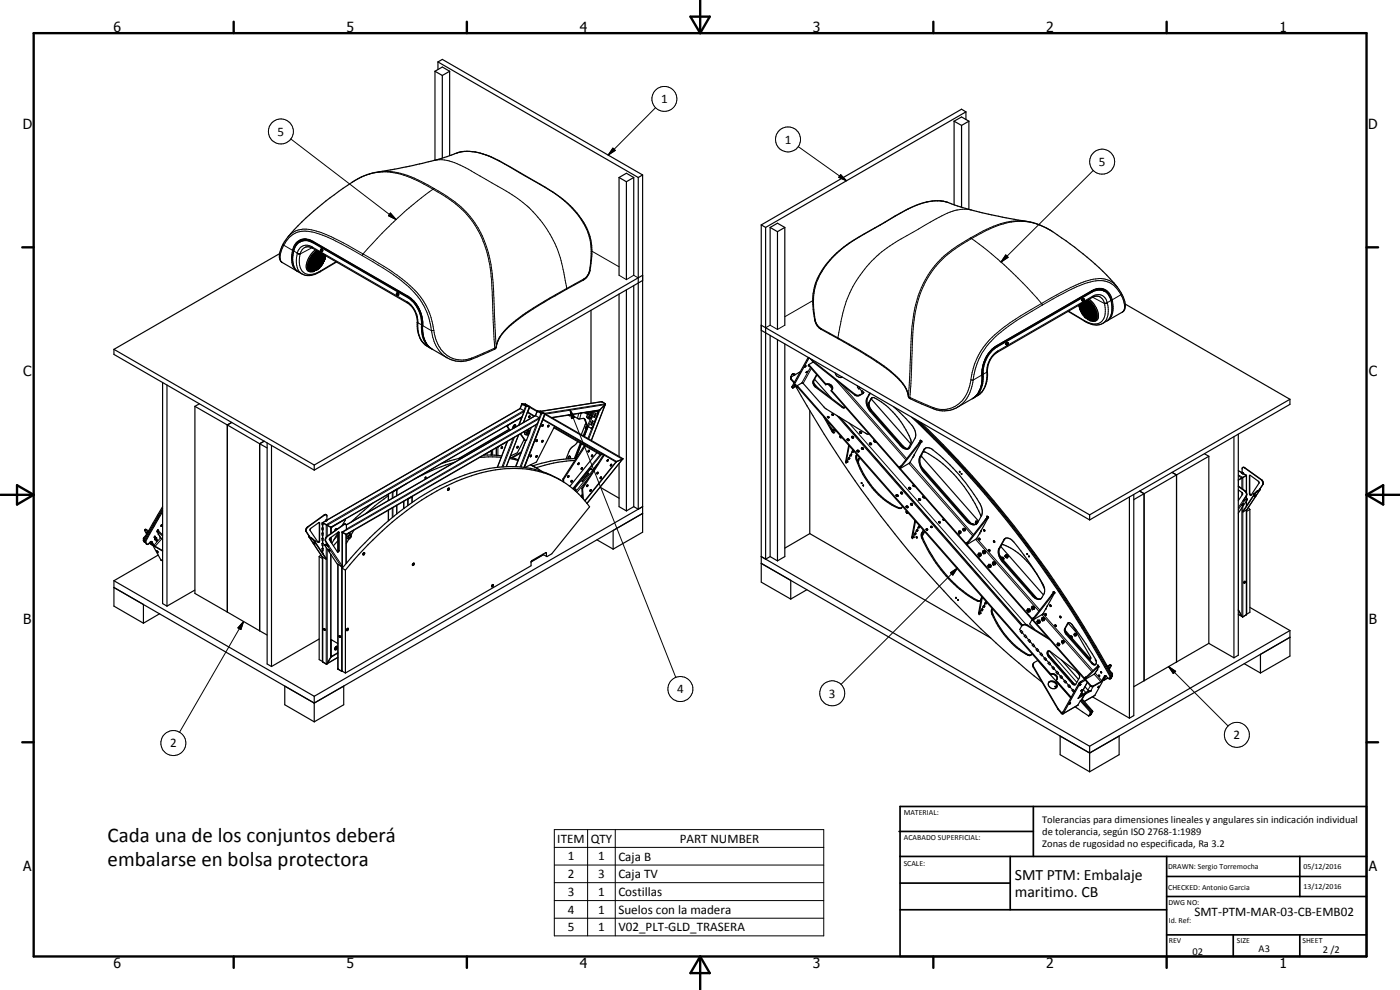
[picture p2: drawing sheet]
<svg xmlns="http://www.w3.org/2000/svg" width="420mm" height="297mm" viewBox="0 0 420 297" stroke-linecap="round" stroke-linejoin="round" font-family="sans-serif">
<defs><g id="words">
<g font-size="6.3">
<text x="32.3" y="252.8">Cada una de los conjuntos deberá</text>
<text x="32.3" y="260">embalarse en bolsa protectora</text>
</g>
<g font-size="4.7">
<text x="304.6" y="263.9">SMT PTM: Embalaje</text>
<text x="304.6" y="269.3">maritimo. CB</text>
</g>
<g font-size="4.2">
<text x="34" y="9.6">6</text>
<text x="104" y="9.6">5</text>
<text x="174" y="9.6">4</text>
<text x="244" y="9.6">3</text>
<text x="314" y="9.6">2</text>
<text x="384" y="9.6">1</text>
<text x="6.8" y="38.7">D</text>
<text x="410.6" y="38.7">D</text>
<text x="7" y="112.9">C</text>
<text x="410.8" y="112.9">C</text>
<text x="7" y="187.1">B</text>
<text x="410.8" y="187.1">B</text>
<text x="7" y="261.4">A</text>
<text x="410.8" y="261.4">A</text>
<text x="34" y="290.4">6</text>
<text x="104" y="290.4">5</text>
<text x="174" y="290.4">4</text>
<text x="244" y="290.4">3</text>
<text x="314" y="290.4">2</text>
<text x="384" y="290.4">1</text>
</g>
<g font-size="3.9">
<text x="198.4" y="30.9">1</text>
<text x="83.3" y="40.7">5</text>
<text x="235.5" y="43.1">1</text>
<text x="329.8" y="49.8">5</text>
<text x="203.2" y="208">4</text>
<text x="248.8" y="209.3">3</text>
<text x="370.2" y="221.8">2</text>
<text x="51" y="224.2">2</text>
<text x="167.2" y="252.9">ITEM</text>
<text x="177.3" y="252.9">QTY</text>
<text x="204" y="252.9">PART NUMBER</text>
<text x="170.4" y="258.1">1</text>
<text x="170.4" y="263.5">2</text>
<text x="179.5" y="258.1">1</text>
<text x="179.5" y="263.5">3</text>
<text x="185.6" y="258.2">Caja B</text>
<text x="185.6" y="263.5">Caja TV</text>
<text x="170.4" y="268.8">3</text>
<text x="179.5" y="268.8">1</text>
<text x="185.6" y="268.9">Costillas</text>
<text x="170.4" y="274.1">4</text>
<text x="179.5" y="274.1">1</text>
<text x="185.6" y="274.2">Suelos con la madera</text>
<text x="358.5" y="275">SMT-PTM-MAR-03-CB-EMB02</text>
<text x="170.4" y="279.4">5</text>
<text x="179.5" y="279.4">1</text>
<text x="185.6" y="279.4">V02_PLT-GLD_TRASERA</text>
</g>
<g font-size="3.1">
<text x="312.7" y="246.8">Tolerancias para dimensiones lineales y angulares sin indicación individual</text>
<text x="312.7" y="250.4">de tolerancia, según ISO 2768-1:1989</text>
<text x="312.7" y="254">Zonas de rugosidad no especificada, Ra 3.2</text>
<text x="357.9" y="286.4">02</text>
<text x="377.7" y="285.6">A3</text>
<text x="397" y="285.9">2 /2</text>
</g>
<g font-size="2.4">
<text x="271.2" y="244.4">MATERIAL:</text>
<text x="271.3" y="252">ACABADO SUPERFICIAL:</text>
<text x="271.2" y="259.7">SCALE:</text>
<text x="350.6" y="260.8">DRAWN: Sergio Torremocha</text>
<text x="391.2" y="260.6">05/12/2016</text>
<text x="350.6" y="267">CHECKED: Antonio Garcia</text>
<text x="391.2" y="266.7">13/12/2016</text>
<text x="350.6" y="271.4">DWG NO:</text>
<text x="350.8" y="276.9">Id. Ref:</text>
<text x="350.8" y="282.8">REV</text>
<text x="371.2" y="282.9">SIZE</text>
<text x="390.9" y="282.9">SHEET</text>
</g>
</g></defs>
<g fill="none" stroke="#000" stroke-width=".35">
<path d="M131.4 18.6v2.3M131.4 18.6l1.3-.8 60.2 34.7M131.4 18.6l60.1 34.7M130.5 21.4l2.2 1.2M130.5 21.4v26.6M130.5 21.4l2.2-1.3 2.2 1.3M132.7 22.6v24.8M134.9 21.4l-2.2 1.2M134.9 21.4v25.3M286.3 36.4l2.3-1.3 2.2 1.3M286.3 36.4v25.1M286.3 36.4l2.3 1.2"/>
<path d="M288.6 37.6v24.6M289.9 33.6l-1.3-.8-60.1 34.7M289.9 33.6v2.3M289.9 33.6l-60.1 34.6M290.8 36.4l-2.2 1.2M290.8 36.4v26.4M185.8 53.3l2.2 1.2M185.8 53.3v29.3M185.8 53.3l2.2-1.3 2.2 1.3M188 54.5v29.4M190.2 53.3l-2.2 1.2M190.2 53.3v29.3"/>
<path d="M191.5 53.3v99.5M192.9 52.5v107.2l-8.9 5.1M192.9 52.5l-1.4 .8M83.9 76.1l-49.7 28.7M83.9 76.1a2.35 2.35 0 0 0 .8 2.7l4.5 2.6M88.1 75.4a6.2 6.2 0 0 0 1.1 5.9M88.2 75.3a3.8 3.8 0 0 1 5.8-2.5l28.5 16.4a9.7 9.7 0 0 1 4.1 9.6 7.4 7.4 0 0 0 2.8 5.8M88.2 75.3l-.1 .1M90.1 72.2l.2-.1a3.6 3.6 0 0 1 3.7 .4l28.4 16.4a10 10 0 0 1 4.4 7.5 12.1 12.1 0 0 0 .8 6M90.6 72.3l-.5 .3M90.7 72.3l1.3-.1 1.9 .6 28.4 16.5a9.9 9.9 0 0 1 4.2 9.6 6.4 6.4 0 0 0 3.1 5.8M91.5 74.3a2.36 2.36 0 0 1 2.3 .2l28.4 16.4a7.1 7.1 0 0 1 3 7.1 6.9 6.9 0 0 0 3.1 5.9l5.9 3.5a8.1 8.1 0 0 0 7.2 .4l7-3a1.71 1.71 0 0 0 .7-1.7 13.4 13.4 0 0 1 5.6-6.7l3.7-2.7a200.2 200.2 0 0 1 16.7-9.7 4.8 4.8 0 0 0 2.1-3.9 18.7 18.7 0 0 0-6.1-18.4 52.2 52.2 0 0 0-12-8.1l-6.1-3.6a25.7 25.7 0 0 0-12.8-4.6 14.8 14.8 0 0 0-6 1.6l-10.3 2.7-11.5 2.1a22.8 22.8 0 0 0-9.5 4.7 71.2 71.2 0 0 0-17.6 16.1l-1.4 3.5"/>
<path d="M92.4 79.7v.6M92.5 78.9l-.1 .8M92.7 78.5l-.2 .4M92.9 79.8h.1M92.9 79.5v.3zM93 79.9v.1M93 78.4l-.3 1.1v.9M93 79.2v.2M93 79.6l.1 .2M93 79.8h.2M93.1 78.8v.2M93.1 78.8h.1"/>
<path d="M93.1 79.9l.1 .2 .1-.2M93.1 79.9h.1M93.2 79.4h-.2M93.2 78.5h.1M93.2 79.1v.2M93.2 78.7l-.1 .1M93.2 79.1l-.2 .1M93.2 79.4h-.1M93.2 78.7v.1M93.2 79.1h.1M93.2 78.7l-.1 .3M93.2 79.5l.1 .1"/>
<path d="M93.2 79.5l-.3 .3M93.2 79.3v.1M93.2 79.5h.1M93.2 78.8v.1M93.2 79.1l.1 .1M93.2 78.8l.1 .2M93.2 79.1l-.2 .3M93.2 78.6l.1 .1M93.2 77.2l-.7 1.7M93.2 77.2l-.2 .4M93.3 78.7h.1M93.3 79.5l-.1 .3"/>
<path d="M93.3 78.5l-.1 .1M93.3 79.2l-.1 .1M93.3 79.6l-.1 .2M93.3 79.5h.1M93.3 79h.2M93.3 79.9h.1M93.3 79.5v.1M93.3 79h.1M93.4 79.8l-.3 .1M93.4 79.7h.1M93.4 79.8l-.1 .1M93.4 78.3h-.1"/>
<path d="M93.4 79.8v.1M93.4 78.6v.1M93.4 79h.1M93.4 78.2l-.2 .1M93.4 78.7h.1M93.4 80h.1M93.5 78l-.3 .3M93.5 78.1l-.1 .1M93.5 78.1l-.1 .2M93.5 78.4l-.1 .2M93.5 78.7l-.2 .2M93.5 79.8l.2 .1"/>
<path d="M93.5 78.4l-.3 .2M93.5 77.9h.1M93.5 79.4l-.1 .3M93.5 79.7h.1M93.5 79.3v.1M93.5 78.7h.1M93.5 79h-.1M93.5 78.4h.1M93.5 78.4l-.1 .3M93.5 78.9h.1M93.5 79l.1 .3M93.5 78.7v.2"/>
<path d="M93.5 78.2l.1 .1M93.6 78.8l-.2 .6 .3 .1M93.6 78.1l.1 .1M93.6 78.1l.2-.1v.1M93.6 78.1l-.1 .1M93.6 79v.1M93.6 77.2h.1M93.6 79.6l-.2 .1M93.6 77.2l-.6 1.2M93.6 77.2l-.2 .4M93.7 79.8l-.3 .2M93.7 77.2l.1 .1"/>
<path d="M93.7 78.2l-.1 .1M93.7 79.5l-.2 .2M93.7 79.9l-.1 .1M93.7 79.5h-.1M93.7 79.8h.1M93.7 77l.1 .1M93.7 79.8v.1M93.7 77.6l-.2 .3M93.7 79.3h.1M93.7 77.6h.1M93.7 79.2v.1M93.8 79.9l.1 .2-.3 .2"/>
<path d="M93.8 77h.1M93.8 77h-.1M93.8 77.6l-.1 .3M93.8 78.1l-.1 .1M93.8 79.6v.1M93.8 79.9v.1M93.8 78.2l-.1 .1M93.8 78.3l-.2 .3 .3 .2-.2 .2M93.8 78.2h.1M93.8 78.3h.1M93.8 77v.1M93.8 79.3h.1"/>
<path d="M93.8 78v.2M93.8 76.9l.1 .3M93.8 79.4h.1M93.8 78.5l-.1 .1M93.8 78.9l-.3 .5M93.8 77.3v.2M93.8 79.6h.1M93.8 78.3l.1 .1M93.9 78.5l-.2 .5h.2M93.9 77.9h.3M93.9 78.7l-.1 .2M93.9 77.2h.1"/>
<path d="M93.9 79.8l-.1 .1M93.9 79.2l-.1 .1M93.9 77.6v.3M93.9 77.5h.1M93.9 78.3v.2M93.9 79.2h.1M93.9 78.4l-.1 .1M93.9 78.2l.3 .2M93.9 77.2l-.1 .1M93.9 79.6l-.1 .1M93.9 79.7h.1M93.9 78l.2 .1"/>
<path d="M93.9 78.1v.1M93.9 79h.1M94 79.4h.1M94 79.2l-.3 .1M94 79.1l-.1 .1M94 79v.2M94 77.2h.1M94 77.3v.1M94 79.4l-.1 .2M94 79.7l-.2 .3M94 79.4l-.1 .4M94 77.2l-.2 .3"/>
<path d="M94 79.7l-.1 .1M94 78.6h.1M94 77.4l-.2 .1M94 77.2l-.1 .3M94 79.4l-.2 .3M94 76.6l-.2 .3M94.1 77.9l-.2 .2M94.1 78.3l-.1 .3M94.1 77.8l-.1 .1M94.1 79.5v.1M94.1 79.5h.1M94.1 77.3h-.1"/>
<path d="M94.1 77v.1M94.1 77.6v.1M94.1 77.7l-.2 .2M94.1 77.1h.1M94.1 79.9h.1M94.1 77.6h.1M94.1 79.6h.1M94.1 77.7v.1M94.2 77.8l-.1-.3-.5 .4M94.2 77.9l-.1 .2M94.2 78.2v.1M94.2 78l-.2 .2"/>
<path d="M94.2 77l-.1 .1M94.2 77.5h.1M94.2 79.2h-.1M94.2 77.8h.1M94.2 77.2l.2 .1-.2 .2zM94.2 79.5l-.1 .1M94.2 78.4l-.2 .2M94.3 78.7h-.3l.3 .3-.1 .2M94.3 78.7l-.1 .2M94.3 79.5l.4-.3-.1 .3M94.3 77l-.1 .1M94.3 77h-.1"/>
<path d="M94.3 79.2h-.2M94.3 79v.1M94.3 77.6h-.1M94.3 78.7l-.2 .5M94.3 79.5l-.1 .1M94.3 79.1v.1M94.3 76.8v.2M94.3 79.3l-.2 .3M94.3 79.3l.1 .2M94.3 79.8l-.2 .1M94.3 78.5h.2M94.3 76.8l-.2 .2"/>
<path d="M94.3 79.8l-.1 .1M94.3 77.8h.1M94.3 79.3l-.2 .2M94.3 77.5l-.1 .2M94.3 76.9v.1M94.3 78.3l.1 .2M94.3 79.7v.1M94.3 79.9l-.2 .2 .2 .2M94.3 76.6l.3-.3v.3M94.3 76.6h.1M94.3 79.7l-.2 .2M94.3 78.3l.1 .1"/>
<path d="M94.3 77.3v.2M94.3 76.6l.1 .1M94.3 79.9l.1 .1M94.3 78.8l.1 .1M94.4 77.7l-.1 .1M94.4 79.5h.1M94.4 79.9v.2M94.4 78.7l-.1 .1M94.4 79.7l-.1 .2M94.4 77.9h.1M94.4 78.2h.2M94.4 77.8h-.2"/>
<path d="M94.4 77.5h-.1M94.4 78.2l-.1 .1M94.4 79.2h.2M94.4 77.5h.1M94.4 77.5l-.1 .6 .2-.1M94.4 79.5h.3l-.1 .3M94.4 77h.1M94.4 79.9h.3M94.4 78.4v.1M94.5 77.6l-.1 .1M94.5 76.6h.1M94.5 78.2l-.1 .3"/>
<path d="M94.5 77.9h.1M94.5 79.7l.1-.2v.3M94.5 77.9v.1M94.5 78.7v.1M94.5 78.5l-.1 .4M94.5 78.4v.1M94.5 77.9l-.1 .2M94.5 79.7l.1 .1M94.5 78.8l-.2 .1M94.5 78.5h.1M94.5 77h.1M94.6 76.7l-.2 .3"/>
<path d="M94.6 79.7l-.2 .2M94.6 79.8l-.2 .4 .3-.3M94.6 76.6l-.2 .1M94.6 78.5v.3M94.6 76.5v.1M94.6 77.7v.1M94.6 78.2l-.1 .2M94.6 79.1v.1M94.6 78l.1 .1M94.6 78.5v.2M94.6 76.7l.1 .1M94.6 77.8h.2"/>
<path d="M94.6 78.8h-.1M94.6 79.8l-.1 .1M94.6 78.3l-.1 .1M94.6 78.7h-.1M94.6 78.9h.1M94.6 76.5l-.2 .2M94.6 77.1l.1 .1M94.6 77.1l-.1 .3 .3-.2M94.6 78.9v.1M94.6 76.9v.1M94.6 79.2l-.1 .3M94.6 79.8h.1"/>
<path d="M94.6 77.1h.1M94.6 77h.1M94.7 77.1v.1M94.7 77.5l-.1 .2M94.7 76.8l-.1 .2M94.7 77.4v.1M94.7 77.5l-.1 .3 .2-.2M94.7 79.9l-.1 .2M94.7 79.6l-.1 .1M94.7 76.8l-.2 .2M94.7 77.9h-.1M94.7 75a6.5 6.5 0 0 0-2.7 5.7 1.55 1.55 0 0 0 2.4 .5"/>
<path d="M94.7 79.4l.3-.2-.1 .2M94.7 79.4h.2M94.7 77.2v.1M94.7 78.4h.1M94.7 77.4l.1 .1M94.7 79.4l.1 .1M94.8 77.4v.2M94.8 78.1l-.1 .3M94.8 78.1l.2 .3M94.8 78.4l-.1 .1M94.8 77h.3M94.8 77h.1"/>
<path d="M94.8 75.4l-1.6 1.8M94.8 77.8l-.1 .3M94.8 77.5h.1M94.8 78.5h.1M94.8 77.5l-.2 .5M94.8 78.4h-.1M94.9 78.4l-.1 .3M94.9 79.8h.1M94.9 76.2h-.1M94.9 76.3l-.2 .2 .1 .1M94.9 76l-.2 .2M94.9 79.8h-.1"/>
<path d="M94.9 78.5l-.1 .2M94.9 77.7h.1M94.9 79.4l-.1 .1M94.9 76.3h.1M94.9 77h-.1M94.9 76l-.1 .2M94.9 78.3l-.1 .1M94.9 78.2v.1M94.9 76v.1M94.9 79.8l-.1 .3M94.9 78.9v.1M94.9 78.8l-.5 .4 .2-.3"/>
<path d="M94.9 79h-.2M94.9 78.3l.3-.2-.2 .3M94.9 77.5h.1M94.9 76.1l.3-.2-.1 .3M94.9 78h.2M94.9 79.4h.1M94.9 76.1l.4 .3M94.9 76.5v.1M94.9 76.5l-.1 .1M94.9 76.3v.2M94.9 78.8v.2M94.9 79.7v.1"/>
<path d="M95 80l-.2 .1M95 79.9l-.2 .2M95 79.2l-.1 .2M95 78.4h.1M95 76.8l-.1 .2M95 76.8l-.1-.1-.1 .3M95 79.5l-.2 .3 .3 .2M95 79l.2-.3 .4 .3M95 77.8l-.1 .2M95 76.8l-.1 .5M95 77.4l-.1 .3M95 80l-.2 .3"/>
<path d="M95 79.5l-.1 .2M95 77.4l.1 .1M95 79.9v.1M95 76.8v.1M95 79h.2M95 79.5l.1 .2M95 77h.1M95.1 77.2l-.2 .1M95.1 79.4h.2M95.1 76.6h.1M95.1 77.7h.1M95.1 76.8l.1 .1"/>
<path d="M95.1 77v.2M95.1 77.7l-.1 .1M95.1 75.6l-.8 .7M95.1 75.2l-.3 .2M95.1 77.5l-.2 .2M95.1 79.2v.2M95.2 79.8h.1l-.2 .3zM95.2 78.7h-.2M95.2 77.7l-.3 .3M95.2 79.1l-.1 .1M95.2 78.3l-.1 .1M95.2 77.7v.2"/>
<path d="M95.2 79h.1M95.2 76.7l-.1 .1M95.2 76.1l-.1 .5M95.2 79.7h-.1M95.2 77.5l.2 .1M95.2 76.6l-.1 .2M95.2 76.5v.1M95.2 75.9h.1M95.2 75.9l-.3 .2M95.2 75.7l.3-.1zM95.2 78.9v.1M95.2 76.2l.1 .1"/>
<path d="M95.2 78.4l-.2 .3M95.2 79.4l-.3 .3M95.2 78.5h.1M95.2 78.6l-.1 .1M95.2 78.4v.2M95.2 79h-.2M95.2 78.4h.1M95.3 78.2l.2-.2v.2M95.3 78.5l-.1 .1M95.3 76.8l-.1 .1M95.3 76.9h-.2M95.3 76.4l-.2 .2"/>
<path d="M95.3 79.1l-.2 .3M95.3 77.3h.1M95.3 77h.1M95.3 79.1h-.1M95.3 76.6h.1M95.3 76.4l-.1 .1M95.3 76.6h-.1M95.3 78.2v.1M95.3 79.1v.2M95.3 77.4l-.2 .1M95.3 75.8h.1M95.3 78.8l-.1 .1"/>
<path d="M95.3 79.6l-.1 .1M95.3 79.4v.1M95.3 78.3h.1M95.3 76.8l-.1 .5 .2-.2M95.3 76.6v.2M95.3 79.8l-.2 .5M95.3 76.7l-.2 .1M95.3 78.3l.3 .1-.2 .3M95.3 79.5h.1M95.3 77.6h.1M95.3 79.5v.1M95.3 75.9v.2"/>
<path d="M95.3 77.2h.1M95.3 79.4v.2M95.3 77.3h.2M95.4 77.1l-.1 .1M95.4 79.8l.3-.1-.2 .3zM95.4 76.3l.2-.1-.2 .3M95.4 77l-.1 .1M95.4 77l-.2 .2M95.4 78h.1M95.4 76.3v.2M95.4 78.3h.1M95.4 76.3h.1"/>
<path d="M95.4 77v.1M95.4 79.1v.1M95.4 75.9h-.1M95.4 75.7l-.1 .1M95.4 78.3h-.1M95.4 75.4l-1.6 1.5M95.5 76.7l-.1 .1M95.5 76.8h.1M95.5 75.8l-.1 .1M95.5 75.8h.1M95.5 79.3h-.1M95.5 77.9l-.2 .1"/>
<path d="M95.5 77.1l.1 .1M95.5 79l-.1 .3h.2M95.5 77.3l-.1 .2M95.5 77.4l-.1 .2M95.5 77.5h-.1M95.5 77.8v.1M95.5 79.4h.1M95.5 77.7l-.2 .3M95.5 77.7v.2M95.5 77.7v.1M95.5 76.6l.2 .2M95.5 76.6h.2"/>
<path d="M95.5 75.9h-.2M95.5 75.8l-.2 .3M95.5 76.6l-.1 .2M95.5 77.8l-.2 .2M95.5 79.2h.1M95.5 79.2v.1M95.6 78.1h.2v-.2l-.5 .6M95.6 80l-.2 .6M95.6 78.8l-.1 .2M95.6 78.8l-.1-.1-.3 .3M95.6 79l-.2 .6M95.6 78.4l-.3 .3v-.3"/>
<path d="M95.6 79.5h.1M95.6 80h.1M95.6 75.7h.1M95.6 79h.1M95.6 75.5v.2M95.6 79.7l-.2 .2zM95.6 76.3l-.1 .2M95.6 79.3l-.2 .3M95.6 79.5l-.2 .1M95.6 79.1l-.1 .1M95.6 77.5h.1M95.6 79.3l.1 .1"/>
<path d="M95.7 79.2h.1M95.7 76.7l-.3 .1M95.7 75.8l.2 .1M95.7 79.4l-.3 .2M95.7 75.9h.1M95.7 79.4h.1M95.7 77.6h-.1M95.7 77.5v.4M95.7 76.9l-.2 .2M95.7 79.1v.1M95.7 77.6h.1M95.7 76.9l-.1 .3"/>
<path d="M95.7 77.5h.1M95.7 78.5v.1M95.7 79.4v.1M95.7 75.6h-.1M95.7 79.5h.1M95.7 79.2h.2M95.7 77.4v.1M95.7 76.7h.2M95.7 78.9h.1M95.7 76.7l.1 .1M95.7 77.3h.1M95.8 76.6h.1"/>
<path d="M95.8 77.3l.3 .2M95.8 77.6l-.1 .3M95.8 78.6v.1M95.8 79l-.1 .1M95.8 76.6l.1 .1M95.8 77.3l-.2 .3M95.8 79.2h-.1M95.8 78.5l-.1 .1M95.8 76.8h.1M95.8 78.7v.2M95.8 78.6h.1M95.8 75.7l-.5 .4"/>
<path d="M95.8 75.6l-.2 .1M95.8 75.7h.1M95.8 75.7v.3l-.1-.1M95.8 78.5l.1-.2-.2 .3M95.8 79.1v.1M95.8 75.7l.1 .1M95.8 79.2l-.1 .2M95.8 77h.1M95.8 78.1h.1M95.9 76.3l-.2 .2M95.9 79.8l-.1 .1M95.9 78.9l-.2 .2"/>
<path d="M95.9 79.1l-.1 .1M95.9 78.4l-.1 .1M95.9 75.9l-.3 .1M95.9 77.8v.1M95.9 77.5h.1M95.9 78.9h.1M95.9 76.1v.2M95.9 76.7v.1M95.9 78.6l-.1 .2M95.9 78.9v.2M95.9 79.2v.2M95.9 79.6l-.4 .7"/>
<path d="M95.9 79.9v.1M95.9 76.1l-.2 .4M95.9 79.6l-.1 .1M95.9 79.6l-.2 .2 .1 .1M95.9 79.9v.2M95.9 79l-.2 .2M95.9 79.6l-.1 .2M95.9 79.1h-.1M95.9 78.7l-.1 .2M95.9 77.7h.1M95.9 76.3l-.1 .1M95.9 76.8h-.1"/>
<path d="M95.9 79.9h-.1M95.9 79.2l.1 .1M95.9 79.9l-.2 .3M96 75.8v.2l.1-.1M96 76.5l-.3 .2M96 76.5l.2 .2M96 75.9h.1M96 78.5h.1M96 79.3l-.1 .2M96 77.8l-.1 .1M96 76.5v.2M96 79.3h.1"/>
<path d="M96 76.6l-.1 .1M96 79.3v.2M96 78.3v.2M96 79l.2-.1-.2 .3zM96 79.8h.2M96 76.3h.1M96 79.5h.1M96 79.2h.1M96 77v-.2l-.2 .3M96 77.4l-.1 .4M96 77.9l-.1 .2 .3 .3M96 77l-.2 .1"/>
<path d="M96 77.4v-.3l-.4 .5M96 76.2l.1 .1M96 79.7h.1M96 77.9h.2M96 77.8h.1M96 76.3l.1 .1M96 77.7v.1M96 77.9h.1M96 78.8v.1M96 77.4v.2M96 77v.1M96 75.7v.1"/>
<path d="M96.1 77l.2-.2v.2M96.1 79.8h.1M96.1 79.8h-.1M96.1 78.1l-.1 .2M96.1 78.1h-.1M96.1 77.5l-.1 .2M96.1 77.5l-.1 .3M96.1 77.3l-.1 .1M96.1 77h.1M96.1 76.1h.2M96.1 79.1l-.4 .4M96.1 75.9l-.1 .1"/>
<path d="M96.1 76.3v.1M96.1 77v.1M96.1 76.3h.1M96.1 79.8l-.1 .1M96.2 76.5v.2M96.2 77.9v.2h.3M96.2 76.5l-.4 .3M96.2 77.9l-.2 .2M96.2 76.9l-.1 .1M96.2 76v.2M96.2 79.5l-.2 .3M96.2 78.7l.3-.3v.3"/>
<path d="M96.2 78.4l-.2 .1M96.2 78.3l-.1 .1M96.2 77.4h.1M96.2 78l-.1 .1M96.2 76.3l-.1 .1M96.2 79.5h.1M96.2 79.2h.1M96.2 79.8l-.2 .2M96.2 79.6l-.1 .2M96.2 74.9l.1 .5h.5M96.2 76l-.2 .3M96.2 76l.1 .1"/>
<path d="M96.2 76.2h.1M96.2 78.5v.2M96.2 79.2l-.2 .3M96.2 79.5v.1M96.2 79.8v.1M96.2 75.2l.2 .1M96.2 75.2h.1M96.2 78.9l-.1 .2M96.2 78.6v.1M96.2 78.5l-.2 .3M96.2 79.6l-.2 .4M96.2 78.7l-.2 .1"/>
<path d="M96.2 79.9l-.7 .7M96.2 79.9l-.2 .2M96.3 77.5l-.1 .3 .3 .1M96.3 76.1l-.1 .1M96.3 78.3v.1M96.3 76.1l-.1 .2M96.3 76.4h.1M96.3 76.4l-.1 .1M96.3 77.1l-.1 .3M96.3 75.2l.1 .1M96.3 79.7h.1M96.3 77l-.2 .1"/>
<path d="M96.3 77.1h.1M96.3 78.2v.1M96.3 75.9h.1M96.3 76.4l-.1 .3M96.3 77h.1M96.3 78.5v.2M96.3 79.6v.1M96.3 77.5h.1M96.3 79.3v.1M96.3 75.1l.1 .2M96.3 75.1l-.1 .1M96.3 75.1v.1"/>
<path d="M96.3 77.6v.1M96.3 78v.1M96.3 79.5h.1M96.3 79.5v.1M96.4 77.1v.1M96.4 77.2l-.1 .1M96.4 78.8l-.1 .2M96.4 78.1l-.1 .1M96.4 77.6l-.3 .5M96.4 77.4l-.1 .1M96.4 77.4h.1M96.4 79.1h.1"/>
<path d="M96.4 78.8h.1M96.4 74.8h.1M96.4 77.4v.2M96.4 79h-.1M96.4 79.4h.2M96.4 79.4l-.1 .1M96.4 77.6l-.1 .2M96.4 78.8l.1 .1M96.4 77.6h-.1M96.4 77.2l-.2 .2M96.4 78h-.1M96.4 77.8h.1"/>
<path d="M96.4 79.3l-.1 .1M96.4 79.7h-.1M96.4 79.7l-.2 .2M96.4 79.4l-.1 .2M96.5 76l-.1 .3M96.5 74.7l-.1 .1M96.5 77.3h.2l-.2 .3M96.5 77.9l-.1 .1M96.5 78.5l-.2 .2M96.5 78.1l-.2 .3M96.5 78.2l-.2 .2M96.5 78.1v.1"/>
<path d="M96.5 79.4l-.2 .3M96.5 78.2l-.1 .1M96.5 76.2l-.1 .1M96.5 78.4v.1M96.5 79h-.2M96.5 79.1h.1M96.5 79.4h.1M96.5 74.8l.2 .1-.1 .6M96.5 78.9l-.2 .5M96.5 78.9l-.2 .1M96.5 79.1l.1 .2M96.5 79.1v.2"/>
<path d="M96.6 78.7l.2 .1M96.6 74.8l.2 .4M96.6 74.8l-.4 .1M96.6 74.8l.1 .3M96.6 75.4h.1M96.6 78.6v.1M96.6 77.5h-.1M96.6 78h.1M96.6 76l-.1 .2M96.6 79.4v.1M96.6 78.3h.1M96.6 76.5l-.1 .1"/>
<path d="M96.6 79h.1M96.6 76.1l-.1 .1M96.6 79.3h.1M96.6 79h.2M96.6 74.8l.2 .5M96.6 74.7l-.2 .1M96.6 74.7l.2 .3v.4M96.6 76.5l-.1-.2v.3M96.6 78.5l-.3 .2M96.6 77.7l-.1 .3M96.6 78.9h.1M96.6 79.2h.1"/>
<path d="M96.6 76.9v.1M96.6 77.7v.1M96.6 77.8v.2M96.6 77l-.1 .3M96.6 76.5h.1M96.6 79.4l-.2 .3M96.6 76.7l-.2 .3h.3M96.6 78.7v.3M96.6 77.2l-.1 .1M96.6 76.8v.2M96.6 76.1l.1 .1M96.6 76.7v.1"/>
<path d="M96.7 77l-.1 .3M96.7 78.4v.3M96.7 79.2v.1M96.7 75.4l-.2 .1M96.7 78.7l-.1 .1M96.7 76.6h.2M96.7 78l-.1 .4M96.7 78.7l-.1 .3M96.7 78h.1M96.7 77l-.2 .6M96.7 76.2h.2l-.1 .3M96.7 79.1h.1"/>
<path d="M96.7 78.4v.1M96.7 75.4l-.1 .1M96.7 75.1v.3M96.7 77.7v.2M96.7 78.1v.1M96.7 78.9h.1M96.7 79h.1M96.7 78l-.1 .3M96.7 78.4l-.1 .2M96.7 77.7h-.1M96.7 77.4l-.2 .2M96.7 77.9h.1"/>
<path d="M96.7 77.7h.1M96.7 78.2l-.1 .2M96.7 79.2l-.1 .1M96.8 77.7v.1M96.8 78l-.1 .1M96.8 78l-.2 .3M96.8 77.8l-.1 .2M96.8 78.8l-.5 .6M96.8 79.1l-.1 .1M96.8 78.1l-.1 .1M96.8 77.3h.1M96.8 76.2h-.1"/>
<path d="M96.8 76.5h.1M96.8 77.9h.1M96.8 79v.1M96.8 75.2v.2M96.8 76.2l-.1 .4M96.8 75.3l-.1 .1M96.8 78.7v.1M96.8 79l-.4 .7M96.8 78.4l-.1 .3M96.8 77.1h.1M96.8 76.5l-.1 .1M96.8 79.1l-.1 .2"/>
<path d="M96.8 79l-.2 .3M96.8 77v.3M96.8 74.2v.2M96.8 76.6v.3M96.8 78.8v.1M96.8 78.9h.1M96.8 78.6h.3M96.8 76.6h.1M96.8 77h.1M96.9 76.2l-.1 .3M96.9 78.5l-.1 .1M96.9 76.6l-.1 .2 .1-.1"/>
<path d="M96.9 77l-.1 .3M96.9 76.4l-.3 .4M96.9 78.3l-.1 .3M96.9 76.6l-.1 .3-.2-.2M96.9 77.6l-.1 .3M96.9 78.7l-.3 .3M96.9 78.6v.1M96.9 78.6l-.1 .3M96.9 76.6v.2M96.9 77.1l-.1 .1M97 77.9l-.2 .3h.3M97 77.3l-.1 .2"/>
<path d="M97 77.6l.1 .2M97 77.8v.1M97 77.6l-.2 .1M97 76.5l.2-.1-.1 .1M97 77.3h.1M97 76.5h.1M97 77.3l-.1 .3M97 77.4l-.1 .2M97 77.3l-.2 .3M97 77.9l-.1 .3M97 76.3v.2M97 78.1l-.1 .1"/>
<path d="M97 77.6h.1M97 77.3v.1M97.1 76.3v.2M97.1 78l-.1 .1M97.1 78.2l.1 .3 .1-.4-.2 .5M97.1 76.6v.2M97.1 77.9v.2M97.1 78.6v.1M97.1 78.7l-.3 .2M97.1 77.6l-.3 .3M97.1 76.8h.1M97.1 77.5h.2v.2"/>
<path d="M97.1 77.7l-.2 .2M97.1 78.1h-.1M97.1 78.4l-.1 .1M97.1 78.3l-.2 .2M97.1 77.1h.1M97.1 77v.1M97.1 78.1h.1M97.1 77.3v.1M97.1 77h.1M97.1 77.7l.1-.2-.1 .3M97.1 78.6l-.3 .6M97.1 76.5v.3"/>
<path d="M97.1 76.5l.1 .2M97.1 76.5v.1M97.2 76.7v.1M97.2 77.4v.1M97.2 78.1h.1M97.2 77.5l.1-.3-.2 .3M97.2 77.8h.1M97.2 77.5h-.1M97.2 76.7l-.1 .1M97.2 77.9l-.1 .2M97.2 77l-.1 .1M97.2 77.9h.2"/>
<path d="M97.2 77.9h.1M97.3 77.7l-.2 .1M97.3 78l-.1 .1M97.3 76.9v.1M97.3 76.7h.1M97.3 76.9l-.2 .1M97.3 76.9h.1M97.3 77.9v.1M97.3 77.3l-.1 .1M97.3 77.9l-.1 .2M97.4 77.9h.1M97.4 77h.1"/>
<path d="M97.4 76.5l-.1 .2M97.4 77.7h.1M97.4 77.7v-.2v.2M97.5 76.6h.1M97.5 77h.1M97.5 77.1l-.1 .3M97.5 77.3h.1M97.5 77.1v.2M97.5 76.8l.1 .1M97.5 74.8l.1-.2-.1 .2M97.5 76.8l-.1 .3M97.5 76.6l-.2 .1"/>
<path d="M97.5 76.8l-.1 .2M97.5 77.6l-.6 1M97.5 76.9v.1M97.6 77.1l-.2 .3M97.6 76.9l-.1 .1M97.6 77.4l-.2 .2M97.6 77.1l-.1 .2M97.6 76.9l.1 .1M97.7 77l-.3 .7M97.7 76.7v.3M97.7 76.8l-.3 .3M101 78.6l-4.9 2.9a5.4 5.4 0 0 1-6.9-.2"/>
<path d="M228.5 67.5v107.2l8.8 5M228.5 67.5l1.3 .7M229.8 68.2v99.6M231.1 68.2l2.2-1.2 2.2 1.2M231.1 68.2v29.4M231.1 68.2l2.2 1.3M233.3 69.5v29.3M235.5 68.2l-2.2 1.3M235.5 68.2v29.4M89.2 81.4h.2M92.4 80.3l.1 .6M92.5 80.9l.4 .3"/>
<path d="M92.5 80.9l.4 .4M92.7 80.4l.3 .7h.3M92.7 80.4v.3M92.8 80.7l.2 .5M92.9 80.1h.1M92.9 80.2v.2M92.9 81.3l.8 .1M92.9 81.2l.1 .1M92.9 80.2h.1M93 80l-.1-.2v.3M93 80.4h-.1M93 80l-.1 .1"/>
<path d="M93 81.3l.5 .1M93 80.2v.1M93 80.5v.2M93 80.5l.2 .1M93 80.3v.1M93 81.2l1.4 .1M93.1 80.6l-.1 .1M93.1 80.6l.1 .2M93.1 80.3l.1 .1M93.1 80.3h.3M93.1 80.3l.2-.2 .1 .2M93.1 81.3h-.1"/>
<path d="M93.1 81.2v.1M93.2 80.6l.1 .1M93.2 80.8l.2 .1M93.2 80.9v.1M93.2 81.2h.1M93.2 81.1l-.2 .1M93.2 81l.2 .1-.2 .1M93.2 80.1h.1M93.2 80.6l-.1 .1M93.2 80.5l.2 .1M93.2 80.9h.2M93.3 80.8l-.1 .1"/>
<path d="M93.3 80.5l-.1 .1M93.3 80.7l-.1 .1M93.3 80.5h.1M93.3 81.2h.1M93.4 80.3l-.3 .1M93.4 80.6l-.2 .2M93.4 80.5h.1M93.4 80.7h-.1M93.4 80.9l-.1 .2zM93.4 80.5v.1M93.4 80.9h.1M93.4 80.6h.1"/>
<path d="M93.4 80.1h.1M93.4 80.5v.2M93.5 80.3v.1M93.5 80.6h.2M93.5 80.2v.1M93.5 80.2h.1M93.5 80.6v.1M93.5 80.5h.3l-.3 .2M93.5 80.5v.1M93.5 80h.1M93.6 80.8h.2M93.6 80.3l-.1 .1"/>
<path d="M93.6 80.8l-.1 .2h.2M93.7 80.8h.1M93.7 80.3l-.2 .2M93.7 80.1l-.2 .1M93.7 80.1v.2M93.7 80.1l.2 .2M93.7 80.2v.1M93.7 80.4h.1M93.8 80.8l-.3 .1M93.8 80.4v.2l.3-.1M93.8 80.8l-.3 .4 .2 .1M93.8 80.7l.1 .3"/>
<path d="M93.8 81.1v.1M93.8 81.2l-.1 .1M93.8 81.3h.2M93.8 81.2v.1M93.8 80.5l-.3 .1M93.8 80.5h.3M93.8 81l.3-.3-.5 .3M93.9 81.2h-.1M93.9 81.2h.2M93.9 80.1v.2M94 80.2h.1M94 80.2l-.1 .1"/>
<path d="M94.1 80.8l-.2 .2M94.1 81.2l-.1 .1M94.1 80.1l-.1 .1M94.1 80.3l-.3 .2M94.1 80.3v.1M94.1 80.5l-.3 .1M94.1 81.2l-.2 .1M94.1 80.3v.2M94.1 81h.1M94.1 80.7l-.2 .1M94.1 81l-.2 .2M94.1 80.8h.1"/>
<path d="M94.1 81v.2M94.1 81.2h.1M94.1 81.2l.2-.3 .3 .3M94.1 81.2h.2M94.2 80.4h.1M94.2 80.4v.2M94.2 80.8h-.1M94.2 81.2h.1M94.2 80.7v.1M94.3 80.6l-.1 .1M94.3 80.3l-.1 .1M94.3 80.2l-.1 .1"/>
<path d="M94.3 81.3l-.5 .2M94.3 80.3h.1M94.3 81.1l-.2 .1M94.4 80.8l-.1 .1M94.4 80.8h-.3M94.4 80.6l-.1 .1M94.4 80.3v.1M94.4 80.6v.2M94.4 80.9v.2M94.4 80.4l-.3 .2M94.4 80.3l-.3 .1M94.4 80.3l-.2 .1"/>
<path d="M94.4 80.1l-.2 .2M94.4 80.4l-.2 .2M94.4 80.6h-.1M94.4 81.1l-.1 .1M94.4 80.6h.1M94.4 80.6v.1M94.4 80.5h.1M94.4 80.7v.1M94.5 80.8h.1M94.5 80.5h.1M94.5 80.8v.1M94.5 80.3l-.1 .2"/>
<path d="M94.5 80.6v.1M94.5 80v.1M94.6 80.6h.1M94.6 80.3h-.1M94.6 81.2l-.2 .1M94.6 80.4v.1M94.7 80.2l-.2 .6M94.7 80.2l-.1 .1M94.7 80.2v.1M94.7 81l-.2 .1M94.7 80.3h.1M94.7 80.6l.2 .1"/>
<path d="M94.7 80.9l.1 .2M94.7 80.6l-.4 .6M94.7 80.9h-.2M94.7 80.3l-.2 .2M94.7 80.9l-.2 .3M94.7 80.9h-.1M94.8 80.4h.1M94.8 80.8h.2M94.8 80.1l.2 .2M94.8 80.3h.1M94.8 80.9l-.2 .3M94.8 80.3v.1"/>
<path d="M94.9 80.4h.1M94.9 80.7l-.1 .2M95 80.6l-.1 .1M95 80.3l-.2 .1M95 80.3l-.1 .1M95 80.2l-.2 .1M95 80.5l-.5 .4M95 80.4l.1 .3M95 80.8v.1M95 80.8l-.2 .1M95.1 80.3v.1M95.1 80.1h.1"/>
<path d="M95.1 80.9l-.7 .3M95.1 80.6l-.2 .1M95.1 80.7h.1M95.2 80.6l-.2 .3M95.3 80.3l-.1 .1M95.3 80.4l-.2 .2M95.3 80.6h-.1M95.3 80.3h-.2M95.3 80.7h.1M95.3 80.4h.1M95.3 80.1h.1M95.3 80.4l-.1 .3"/>
<path d="M95.3 80.1v.2M95.3 80.7l-.2 .2M95.4 80.6h.1M95.4 80.3h.3l-.2 .3M95.4 80.1v.2M95.4 80.5l.2-.2-.2 .3M95.5 80.1h-.1M95.6 80.4l-.1 .1M95.6 80l-.1 .1M95.6 80.2l-.2 .1M95.6 80.5h.1M95.6 80.5l-.5 .4"/>
<path d="M95.7 80.1v.1M95.7 80.2h.1M95.8 80.2l-.1 .2 .2-.2M95.9 80.2h.1M95.9 80.1l-.1 .1M95.9 80.2h-.1M96 80v.1M96 80.1h.1M119 88.4l.5 .2M119 88.4l.2 .1M119.1 88.3l.1 .1M119.1 88l.3 .1"/>
<path d="M119.2 87.9l.3 .2M119.2 88.2v.3M119.2 88.2l-.2 .2M119.2 88.2v.1M119.2 88.3l-.2 .1M119.2 87.9h.3l.1 .7M119.2 87.9l-.2 .5M119.2 87.9l-.1 .1M119.2 87.9l.1 .1M119.3 88l.2 .3-.2 .3M119.3 87.9l.1 .1M119.5 88l.1 .5"/>
<path d="M119.5 88.2v.1M119.5 88.1l.1 .2M119.6 88.5l-.2 .1M119.6 88.4l-.1 .2M119.6 87.3v.2M119.6 88.6h-.1M120.3 88v-.2v.2M177.4 93.1v27.9M185.8 88.2v48.7M188 87v66.3M190.2 85.7v66.3M192.9 82.6l-98.6 56.9"/>
<path d="M192.9 84.2l-98.6 56.9M228.5 97.6l98.5 56.9M228.5 99.1l98.5 56.9M320.6 93.4l5.6 3.4a5.3 5.3 0 0 0 4.7 .3l1.5-.9M323.8 91.6l.1 .2M323.9 91.7l.1 .2M323.9 91.7v.4M323.9 91.8l.2 1M323.9 91.8v.1M323.9 92v.1M323.9 91.7l.1 .1M324 91.6l-.1 .1"/>
<path d="M324 91.9v.1M324 91.8l.1 .1M324 91.6l.3 .1M324 92h-.1M324 91.6v.2M324 91.6l.1 .3M324 91.4v.1M324 91.8v.1M324 91.9h.1M324.1 89.6l-.1-.2 .1 .3M324.1 91.9h.1M324.1 92.2v.3h.1"/>
<path d="M324.1 92l.2 .2M324.1 92.1l.2 .3M324.1 92.2v.1M324.1 92v.2M324.1 92v.3M324.1 92.3v.1M324.1 91.6l.2 .2M324.1 91.7v.2M324.1 91.5h.1M324.1 92.2h.1M324.1 91.5v.2M324.1 92.6l.3 .8"/>
<path d="M324.1 92.6h.1M324.1 92.6l.1 .3M324.1 92.3h.2M324.1 91.4h.1M324.1 92.4v.1M324.1 91.4v.1M324.2 91.4v.1M324.2 92.5l.1 .3M324.2 92l.2 .2M324.2 92.5l.4 .1M324.2 92.6l.2 .2M324.2 92.5l.1 .2"/>
<path d="M324.2 92.1l.1 .2zM324.2 91.5l.1 .1M324.2 91.9v.1M324.2 92.5h.1M324.3 91.6h.1M324.3 91.9h-.1M324.3 93h.1M324.3 93l.5 1M324.3 91.3l.1 .1M324.3 91.3v.2M324.3 91.6v.2M324.3 91.9v.2"/>
<path d="M324.3 91.3l.1 .3M324.3 91.9h.1M324.3 92.2h.1M324.3 92.8h.1M324.4 92v.2M324.4 92.3v.4M324.4 92.9v.2M324.4 92.9l.2 .3M324.4 92.3h.1M324.4 92.5l.2 .2M324.4 92.2h.1M324.4 92.8h.1"/>
<path d="M324.4 93.1l.1 .1M324.4 93v.1M324.4 91.2l.2 .3v-.2M324.4 91.4v.2M324.4 91.7v.3M324.4 92.7v.1M324.4 91.7v.2M324.4 91.7v.1M324.4 92.5l.1 .1M324.4 92.3l.1 .1M324.4 91.7h.1M324.4 91.4l.1 .2"/>
<path d="M324.4 91.9l.2 .2M324.5 91.2l.2 .3zM324.5 91.4l-.1 .2M324.5 93.2l-.1 .1M324.5 91.7l.1 .4M324.5 91.7l.1 .1M324.5 93.2h.1M324.5 93.4l.2 .2M324.6 92.2v.2M324.6 92.3l.1 .2M324.6 91.8v.1M324.6 91.7v.4"/>
<path d="M324.6 92.8l.2 .2M324.6 92.8v.2M324.6 92.3v.4M324.6 92.2h.1M324.6 91.2h.1M324.6 93.3l.1 .3M324.6 91.7h.1M324.6 91.7l.2 .2M324.6 92.2l.1 .3M324.6 93.3l.1 .2M324.6 92.4v.1M324.6 93h.2"/>
<path d="M324.6 91.1h.1M324.6 93l.3 .1M324.6 91.1l.2 .2M324.7 91.6l.1 .1M324.7 92.6l.1 .3M324.7 91.1v.1M324.7 93.2l.1 .3M324.7 93.8h.1M324.7 93.2l.2 .3M324.7 92.7l.1 .2M324.7 91.6v.3M324.7 91.6l.1 .3"/>
<path d="M324.7 91.9h.1M324.7 91.6l-.1 .1M324.7 92.6h.1M324.7 92.2l.1 .2M324.7 93.5h.1M324.7 92.7v.1M324.7 91.2l.1 .1M324.7 93.8l.1 .2M324.7 89l.1 .2M324.7 92.1v.1M324.7 93.5l.1 .1M324.7 92.8l.2 .2"/>
<path d="M324.7 92.1h.1M324.7 92.2h.1M324.7 92.6v.1M324.8 89.8v.4M324.8 91v.1M324.8 91.7v.2M324.8 92v.2M324.8 92.4l-.1 .1M324.8 93l.3 .4M324.8 90.1v.1M324.8 92.6l.1 .3M324.8 92v.1"/>
<path d="M324.8 92l.1 .3M324.8 92.6l.1 .4M324.8 92.2v.1M324.8 91.6h.1M324.8 93.6h-.1M324.8 93.8l.3 .1M324.8 93.5h.1M324.8 91.3h.1M324.8 93.8l.1 .2M324.8 91.1h.1M324.8 91.3v.1M324.8 91.4v.3"/>
<path d="M324.8 93.6v.1M324.8 89.8v.1M324.8 90.2l.2 .1M324.8 93.6l.1 .3M324.8 91.7h.1M324.8 92.3l.1 .1M324.8 92.1h.1M324.8 91.4l.1 .1M324.8 92.9l.1 .1M324.8 94l.1 .1M324.9 90v.2M324.9 91.1v.2"/>
<path d="M324.9 93.1h.1M324.9 93.6v.3M324.9 91.3l-.1 .2M324.9 93.7v.3M324.9 92.6h.1M324.9 91v.1M324.9 94.1h.1M324.9 90.9v.2M324.9 89.6h.3l.2 .5-.2 .2-.4-.1M324.9 89.7l-.1 .1M324.9 90.3h.1M324.9 91.7v.1"/>
<path d="M324.9 91.9v.1M324.9 92.1v.1M324.9 92.3v.1M324.9 92.5v.1M324.9 93.3l.1 .1M324.9 94l.7 1M324.9 92.5l.5 .4-.1 .2M324.9 93.1l.2 .3M324.9 92.2l-.1 .1M324.9 92l.1 .1M324.9 92.5l.1 .3M324.9 92.6v.1"/>
<path d="M324.9 91.7h.1M324.9 92.5h.1M324.9 91.5v.3M324.9 89.8v.5M324.9 89.7h.1M324.9 91.9v.2M324.9 92.7v.1M324.9 92.9h.1M324.9 92.7l.2 .1M324.9 93.1l.5 .1M324.9 93.1l.2 .2M324.9 92.8h.1"/>
<path d="M324.9 91.9l.4 .2M324.9 92.1l.2 .1M324.9 91.9h.1M324.9 92.9v.1M324.9 93.7h.1M324.9 93.9h.1M325 91.4h.1M325 90.9l.1 .3-.2-.1M325 91.4h.2M325 91.4l.1 .2M325 91.4v.1M325 93.5l.2 .3z"/>
<path d="M325 94.1l.2 .3M325 94.1l.3 .1M325 93.6l.1 .3M325 92.2h.2M325 93l.1 .2M325 92.8h.1M325 93.9h.1M325 93.8l-.1 .1M325.1 89.6l-.4 .4 .2 .3M325.1 90.8v.1M325.1 90.3h-.1M325.1 89.6l-.2 .2"/>
<path d="M325.1 92.2h.1M325.1 92.3v.5M325.1 93.1h.1M325.1 93.2v.2M325.1 92.7h.1M325.1 93.1l.1 .1M325.1 94.2h.1M325.1 93l-.1 .1M325.1 92.8h.1M325.1 89.6l.2 .1M325.1 91.8l.1 .1M325.1 92.3l.1 .1"/>
<path d="M325.1 93l.2 .2M325.1 93h.1M325.1 92.3v.1M325.1 93.2h.1M325.1 94.2l.1 .2M325.2 92.2h-.1M325.2 94.5l.2 .3zM325.2 90h.1M325.2 91.4v.2l-.2-.1M325.2 91.7v.5M325.2 93.2h.1M325.2 94.2v.2"/>
<path d="M325.2 93l.1 .1M325.2 93.5l.2 .2M325.2 92.4h.1M325.2 91.7h.1M325.2 93.4h.1M325.2 94.1h.1M325.2 90.7l.1 .3-.2-.1M325.2 92.9l.1 .2M325.2 91.8l.1 .3M325.2 93v.1M325.2 93.5l.1 .1M325.2 92.4v.1"/>
<path d="M325.2 93.9l.1 .2M325.2 91.4l.2 .1M325.2 91.7l.1 .1M325.2 94.1l-.1 .1M325.2 89.7h-.2M325.2 92.3l.1 .2M325.2 92.8v.2M325.2 89.9v.1M325.2 92.5v.2M325.2 93.1h.1M325.3 89.7h.1M325.3 91.1l.1 .4"/>
<path d="M325.3 94.1l.1 .1-.2-.3v.3M325.3 91.9l-.1 .2M325.3 91.1l-.1 .3M325.3 91.8v.1M325.3 92.2v.2M325.3 93.1v.1M325.3 92.2h.1M325.3 92.4v.1M325.3 92.2h-.1M325.3 90.7v.1M325.3 90.8h.1M325.3 93.3l.1 .1"/>
<path d="M325.3 92.2l.1 .3M325.3 91.7l.1 .1M325.3 92.2l.2 .3M325.3 92.5h.1M325.3 94.1h-.1M325.4 93.4l.2 .1M325.4 94.4l.1 .3M325.4 93.5l-.2-.2v.2M325.4 93.2l.1 .1M325.4 93.8l.2 .3M325.4 93.3h.1M325.4 93.5h.1"/>
<path d="M325.4 91.8l.1 .1M325.4 93.7h.1M325.4 91.6v.3M325.4 93.2v.2M325.4 93.5v.2M325.4 93.8h.1M325.4 93.8l.1 .3M325.4 94.4v.2M325.4 93.8l.1 .1M325.4 92.8l.1 .2M325.4 94.4l.2 .2M325.4 91.9h.1"/>
<path d="M325.4 91.6l.1 .3M325.4 91.1l.1 .2M325.4 91.1l.1 .1M325.4 90.8h.1M325.4 94.1l-.1-.2 .2 .2M325.4 91.2v.1M325.4 91.8v.1M325.4 92v.2M325.4 92.3v.2M325.4 92.6l.1 .3M325.4 94.1h.1M325.4 94.6l.1 .1"/>
<path d="M325.4 94.6h.1M325.4 91.3h.1M325.4 90.6l.1 .2M325.4 92.2h.1M325.5 91l.2 .2M325.5 92l.2 .3h-.2M325.5 91l-.1 .1M325.5 92.6l.1 .4M325.5 91.7l-.1 .1M325.5 94.7h.1M325.5 91l-.1 .2M325.5 91.9h.1"/>
<path d="M325.5 92.6l.2 .3M325.5 92.2v.1M325.5 94.1h.1M325.5 94.2l.1 .3M325.5 90.8l.1 .2M325.5 91.6h.2M325.5 94.4l.2 .1M325.5 93.3l.1 .2M325.5 93.1l.1 .2M325.5 94.8h.1M325.5 90.7l-.1 .1M325.5 93.6v.1"/>
<path d="M325.5 94h.1M325.5 93.6l.2 .4M325.5 93.8l.2 .2M325.5 92.1h.1M325.5 93.8l.1 .1M325.5 93.1l.3 .3zM325.5 92.3l.1 .1M325.5 94.9l.1 .1M325.5 91.9l-.1 .2M325.5 94.4h.1M325.5 93.6h.1M325.5 93.5h.1"/>
<path d="M325.5 94.8l1.2 1.1M325.5 94.2h.1M325.5 93.6v.2M325.5 93.9l.1 .2M325.5 94.2l.1 .5M325.5 94.8l.1 .2M325.5 94.8l.2 .2M325.5 91.7l.2 .1M325.5 90.8h-.1M325.6 93.6l.1 .2M325.6 94.2l.1 .1M325.6 92.6l.1 .2"/>
<path d="M325.6 93.3h.1M325.6 94.5h.1M325.6 95h.1M325.6 90.8v.2M325.6 91.3h-.1M325.6 92.9l-.1 .1M325.6 91l.2 .1M325.6 93.9l.1 .1M325.6 91.4l-.1 .3M325.6 94.8l.1 .2M325.6 91.4l.1 .1M325.6 90.8h.1"/>
<path d="M325.7 91.9l.1 .3M325.7 94.1l.2 .3zM325.7 90.8l.1 .3M325.7 92.9h-.1M325.7 91.5l.1 .2h-.2M325.7 91.2l-.1 .1M325.7 94.5h.1M325.7 94.7l.2 .3v-.2M325.7 91.9l.4 .6M325.7 90.8h-.1M325.7 91.5l-.1 .2M325.7 90.5v.2l-.2-.1"/>
<path d="M325.7 93.8v.2M325.7 94.1v.3M325.7 94.9h.2l-.2-.2v.2M325.7 95.1h.1M325.7 91.7v.1M325.7 93.1v.1M325.7 93.8h.1M325.7 91.4l.1 .1M325.7 91.1h.1M325.7 92.8h.1M325.7 92.1l.1 .1M325.7 91.3l.3 .3"/>
<path d="M325.7 92.9l.3 .3M325.7 93.1l.2 .2M325.7 92.9h.1M325.7 91.3v.1M325.7 92.9v.1M325.7 94.4v.1M325.7 95v.1M325.7 91.4l.2 .2M325.7 91.1l.1 .1M325.7 91.3l.2 .1M325.8 94.7h-.1M325.8 92.4l.1 .2"/>
<path d="M325.8 92.2h.2M325.8 92.9v.1M325.8 92.8h.1M325.8 94.7l.1 .1M325.8 93.1h.1M325.8 94.7h.1M325.8 93.8h.1M325.8 95.2l.2 .2M325.8 90.5h.1M325.8 90.7v.1M325.8 92.6v.2M325.8 94h.2"/>
<path d="M325.8 94.5l.2 .3M325.8 90.8l.1 .1M325.8 94.5l.2 .1M325.8 91.6h.1M325.8 94.5h.1M325.8 90.7h.2M325.8 92.6l-.2-.1 .1 .2M325.8 95.1l.1 .1M325.8 94l.1 .1M325.8 93h.1M325.8 94.6l.3 .2M325.8 90.8l.2 .2v-.2"/>
<path d="M325.8 90.7h.1M325.8 91.8l.1 .1M325.8 90.5h.2M325.8 90.4l.2 .1M325.9 91.7v.2M325.9 95v.1M325.9 92.6h.1l-.2-.3 .2 .3M325.9 94.1l.1 .1M325.9 95.1l.2 .3M325.9 94.1l.2 .1M325.9 94v.1M325.9 91.7l.2 .4"/>
<path d="M325.9 91.9l.3 .3M325.9 93.6v.1M325.9 93h.1M325.9 95h.1M325.9 95.1l.2 .2M325.9 94.5h-.1M325.9 91.7l-.1 .1M325.9 92.9l.1 .1M325.9 93.3l.1 .3M325.9 94.5l.6 .2M325.9 93.7h.1M325.9 91.4h-.1"/>
<path d="M325.9 93.3l.2 .2M325.9 93.3h.1M325.9 93l.1 .3M325.9 94.5h.1M325.9 91.4l.1 .2M325.9 93.3v.3M325.9 91.2l.1 .1M326 91.1l.2 .3zM326 92.8v.2M326 94.8h.1M326 93.6l-.3-.1 .3 .3M326 93.6l.1 .1"/>
<path d="M326 93h.1M326 94.2h.1M326 90.3v.2M326 93.7v.1M326 94h.1M326 91.1l-.1 .1M326 90.7v.1M326 92.8h-.1M326 92.3v.1M326 92.2h.1M326 95l.3 .2M326 94.4l.1 .1"/>
<path d="M326 92.1h.1M326 95.2h.1M326 93.9l.1 .3M326 94.9h.1M326 90.8h.1M326 93.8l.1 .2M326 94.4v.1M326 94.9v.2M326 94.4h.1M326 91.7l.1 .1M326 90.6h.1M326.1 91.7l.1 .2"/>
<path d="M326.1 93.2l.2 .3zM326.1 91.6l.2 .1v.2zM326.1 94.9l.2 .3M326.1 93.8l.2 .3zM326.1 94l.1 .1M326.1 94.5v.1M326.1 92.5h.1M326.1 90.5l-.1 .1M326.1 91.4h.1M326.1 90.5l.1 .3M326.1 93.5h.1M326.1 94.7v.1"/>
<path d="M326.1 95.2v.2M326.1 93.3l.1 .2M326.1 93.5v.1M326.1 94.4h.1M326.1 91.6l-.1 .1M326.1 90.5h-.1M326.1 90.5h.1M326.1 90.5l.2 .2M326.1 93.6l-.1 .2M326.1 92.8h.1M326.1 93.6h.1M326.1 94.4l.2 .1"/>
<path d="M326.1 90.7l.2 .1M326.2 90.5l.1 .3M326.2 91.1v-.2l.2 .2M326.2 92.2h.1M326.2 92.6v.2M326.2 94.4h.1M326.2 94.8v.1M326.2 94.4l.1 .3M326.2 92.2l-.1 .3M326.2 92.6l.1 .3M326.2 92.8l.1 .1M326.2 94.9h.1"/>
<path d="M326.2 91.1l.2 .1M326.2 91.1l.1 .2M326.2 92.6l-.1 .1M326.2 90.8h.1M326.2 90.2l.3 .2M326.2 94.8l.3 .2M326.2 94.8h.1M326.2 93.7l.2 .1M326.2 95.3h.1M326.2 94.4h.2M326.2 93.7h.1M326.2 94.9l.1 .2"/>
<path d="M326.2 93.7l.2 .3M326.2 95.4l.1 .2M326.2 92.1l.1 .2M326.2 94.4l.1 .1M326.2 93.7l.3 .3M326.2 95.4l.2 .1M326.2 95.3l.2 .3M326.2 90.9v.1M326.2 90.2l.5 .4M326.2 95.3l.2 .2M326.3 93.1v.1M326.3 94.8l.1 .1"/>
<path d="M326.3 94.4v.1M326.3 95.3v.1M326.3 93.1h.1M326.3 93.2l.2 .1M326.3 91.6l.2 .1M326.3 91.6h.1M326.3 93l.2 .1M326.3 94.5h.1M326.3 92.3l-.1-.3 .2 .1-.1 .2M326.3 92.9h.1M326.3 93v.2M326.3 95h.1"/>
<path d="M326.3 92.2v.1M326.3 93v.1M326.3 95.4h.1M326.3 94.7l.2 .2M326.3 95.3l.1 .2M326.3 95.3l.3 .1M326.3 92.5l.3 .3zM326.3 93.3h.2M326.3 94.7h.1M326.3 95l.1 .1M326.3 92.6l.2 .2M326.3 91.4h.1"/>
<path d="M326.3 92.8h.1M326.4 94.7l.2 .3M326.4 94.8v.1M326.4 93.1h.1M326.4 95.3l.1 .2M326.4 92.9h-.1M326.4 93.6l.1 .1M326.4 94.2l.2 .2M326.4 94.7l.2 .1M326.4 90.8l.3 .2M326.4 93.6h.1M326.4 94.1h.1"/>
<path d="M326.4 93.8h.1M326.4 94.4h.1M326.4 90.8l.1 .3M326.4 90.8v.5M326.4 92.7h.1M326.4 93.5l.1 .2M326.4 94.1v.2M326.4 95h.1M326.4 95.3v.1M326.4 95.5l-.1 .1M326.4 92.2h.1M326.4 90.9l.1 .1"/>
<path d="M326.4 90.8l.2 .1M326.5 93.5l.2 .1M326.5 91.1h.1M326.5 94.5h-.1M326.5 93.7l.1 .1M326.5 92.9l.2 .3zM326.5 91.8l-.1 .1M326.5 91.8l.2 .1M326.5 95.5h.1M326.5 94.9l.1 .1M326.5 92.8h.1M326.5 93.8v.2"/>
<path d="M326.5 94.4v.1M326.5 95l-.2 .1M326.5 94.4h.1M326.5 93.1v.1M326.5 93l.2 .2M326.5 93.5h-.1M326.5 90l.6 .6M326.5 91.7h.1M326.5 91.5l-.2-.1v.2M326.5 91.5v.2M326.5 93.2v.1M326.5 91.4l.2 .2"/>
<path d="M326.5 92.9h.1M326.5 92.1l.1 .1M326.5 92.3h.2M326.5 95.1l.3 .1M326.5 91.2l.2 .4M326.5 95.1l.2 .2M326.5 92.4l.2 .2 .1-.1M326.5 95l.2 .4 .1-.2M326.5 95.7l.1 .1M326.5 91.2v.1M326.5 91.2v.2M326.5 92.3l.1 .2"/>
<path d="M326.5 95.6v.1M326.5 95.6h.1M326.5 95.6l.3 .2M326.6 94.1l.1 .1M326.6 92.3l.1 .3M326.6 94.7h.2M326.6 94.5l.2 .3M326.6 94.7l.2 .1M326.6 94.5l.2 .2M326.6 93.4l.1 .1M326.6 94.2v.1M326.6 94.8v.1"/>
<path d="M326.6 95.4v.1M326.6 91.1h.1M326.6 92.5h.1M326.6 93.9v.2M326.6 94.1v.3M326.6 94.7h.1M326.6 95.8h.1M326.6 92.5l.1 .1M326.6 94.5v.2M326.6 95.8l.6 .3M326.6 91.5h.1M326.6 95.6l.2 .2"/>
<path d="M326.6 95.5h-.1M326.6 94.9v.1M326.6 94.4h.1M326.6 93.9l.2 .1M326.6 95.6l.1 .1M326.6 90.9l.1 .1M326.6 93.9h.1M326.7 91.9h.1M326.7 91.7v.1M326.7 93.5v.1M326.7 91.8v.1M326.7 93.5h.1"/>
<path d="M326.7 93.6l-.1 .2M326.7 91l-.1 .1M326.7 93.3l-.1 .1M326.7 95.5h.1M326.7 94.9l.2 .1M326.7 94.4l.1 .1M326.7 92.7l.1 .3M326.7 95.5l.3 .3M326.7 93.6h.1M326.7 95.7l.1 .1M326.7 94.2l-.3-.1 .1 .3M326.7 92.8v.2"/>
<path d="M326.7 95.6l.3 .2M326.7 92.7v.3M326.7 94.9v.2M326.7 95.5v.1M326.7 91.9l.1 .1M326.7 92.3l.1 .1M326.7 91.2l.2 .2M326.7 92.7l.1 .1M326.7 93h.1M326.7 90.6l.6 .5M326.7 90.6l.3 .2M326.8 94.4l.2 .1"/>
<path d="M326.8 91.2v.1M326.8 94.4l.2 .3M326.8 95.8v.1M326.8 94.9l.1 .1M326.8 91.1l.1 .1M326.8 91.1h-.1M326.8 95.6l.2 .2M326.8 91.1v.1M326.8 94.4h-.1M326.8 92.4v.1M326.8 91.1h.1M326.8 94.5v.1"/>
<path d="M326.8 91.1l.2 .2M326.8 91.7h-.2v.5l-.2-.3M326.8 92.1l.1 .3M326.8 92.1l.2 .3M326.8 91.7v.3M326.8 92.1v.3M326.8 93.8v.1M326.8 94v.2M326.8 94.7v.1M326.8 94.8v.2M326.8 93.4h-.2M326.8 92.8h.1"/>
<path d="M326.8 94.1h.1M326.8 95.5h.1M326.8 93.6h.1M326.8 93.4h.1M326.8 93.9v.1M326.8 91.7v.1M326.8 92.2v.1M326.8 93.8h.1M326.8 90.3l.3 .3M326.8 93.2l.3 .3-.2-.1M326.8 93.4v.2M326.8 93.2l.1 .1"/>
<path d="M326.8 94.2h-.1M326.8 91.6v.1M326.8 93.2l.3 .3M326.8 94h.3M326.8 94.6l.2 .1M326.8 95.5l.2 .3M326.8 91.8h.1M326.8 92.4h.1M326.8 91.7l.2 .1M326.8 91.6l.1 .1M326.8 92.4l.1 .1M326.9 93.8l.2 .2"/>
<path d="M326.9 95.4l.3 .1M326.9 91.5h.1M326.9 92.8l-.1 .2M326.9 91.5l.2 .1M326.9 95.2h.1M326.9 91.5l-.1 .1M326.9 89.8a5.9 5.9 0 0 1 2.5 6 1.69 1.69 0 0 1-2.4 .2M326.9 92.6l.3 .2M326.9 95.3l.3 .2M326.9 92.6l.1 .2zM326.9 91.1h.1M326.9 92.6v.2"/>
<path d="M326.9 93.8l.1 .3M326.9 95.3v.2M326.9 95.9l.2 .1zM326.9 94.4l-.1 .2M326.9 91.6h.1M326.9 95l.1 .2-.3-.1M326.9 95.3l.1 .1M326.9 92.5h.1M326.9 91.1l.1 .1M326.9 92.4h.1M326.9 92.8l.2 .1M327 94.5v.2"/>
<path d="M327 95l-.1-.2 .3 .2-.1 .1M327 94.2v.2M327 94.5l-.2 .1M327 94.4l.1 .1M327 93.6l.2 .3M327 94.4l.2 .1M327 93.6h.1M327 95l.1 .1M327 95h.1M327 93.7l.2 .2M327 92.8l.1 .1M327 91.3h.1"/>
<path d="M327 92v.1M327 91.8l-.2 .2M327 91.3l-.2 .1M327 91.5l-.1 .1M327 91.9l.2 .1M327.1 91.6l-.1 .2M327.1 93l.1 .3M327.1 93.5h.1M327.1 94h.1M327.1 91.9l.1 .4v-.3M327.1 93.1v.1M327.1 93v.2"/>
<path d="M327.1 93l.2 .1M327.1 94.5h.1M327.1 94.6l.3 .3-.3-.2M327.1 91.4v.1M327.1 95.3v-.1l.3 .2M327.1 94.4h.1M327.1 95.3l.1 .2M327.1 95.3l.3 .2M327.1 92.2h.1M327.1 95.9h.1M327.1 95.9l.1 .2M327.1 96v.1"/>
<path d="M327.1 95.9h.3M327.1 94.6v.2M327.1 93.6h.1M327.1 92.5v.1M327.1 91.4l.2 .2M327.1 93h.1M327.1 90.6l.4 .3M327.1 92.5l.1-.1 .2 .2M327.1 94.6v.1M327.1 95.9l.1 .1M327.1 93.3h.1M327.1 93.6l.1 .2"/>
<path d="M327.1 92.5l.2 .2M327.1 91.5l.1 .1M327.2 92.8h.1M327.2 94v.3M327.2 94.4v.1M327.2 91.6l-.1-.3 .3 .3M327.2 93.5l.2 .2M327.2 91.6l.1 .1M327.2 94.4h-.1M327.2 91.6h.1M327.2 95.4l.1 .1M327.2 92.8l-.1 .1"/>
<path d="M327.2 93.5h.1M327.2 94v.2M327.2 94h.1M327.2 96.1l.4 .1M327.2 91.9v-.1l.3 .1M327.2 93.1l-.1 .1M327.2 94l.2 .4-.2-.1M327.2 94.3l-.2-.1v.2M327.2 91.6h.2M327.2 96l.1 .1M327.2 93.6l.2 .2M327.2 92.6l.1 .1"/>
<path d="M327.2 91.9l.3 .2M327.2 91.1l.5 .6M327.3 91.8l.2 .1M327.3 95.6l.3 .2M327.3 95.6l.2 .3M327.3 92l.2 .1M327.3 92.9l.2 .1M327.3 93.1l-.1 .2M327.3 95.7l.2 .2M327.3 92.9v.1M327.3 95.6v.2M327.3 92.9v.2"/>
<path d="M327.3 91.7h.1M327.3 95l.1 .2M327.3 94.3l.1 .1M327.3 95l.2 .2M327.3 93l.1 .1M327.3 94.5l.1 .2M327.3 95v.1M327.3 96.1l.3 .1M327.4 93.9l.2 .3zM327.4 94.6l.2 .1M327.4 95.4l-.2 .1M327.4 95.9l-.2 .2"/>
<path d="M327.4 92.4l.2 .1M327.4 93.1h.1M327.4 91.6l-.1 .1M327.4 94v.1M327.4 93.8h.1M327.4 95.3h.2M327.4 92.7h-.1M327.4 92.6v.1M327.4 93.4l.2 .2M327.4 94.7l.1 .1M327.4 93.3h.1M327.4 93.3l.2 .3"/>
<path d="M327.4 95.5l.2 .3M327.4 93h.1M327.4 94.7l-.1-.2 .3 .3M327.4 94.7l.2 .1M327.4 95.3h.1M327.4 93.3v.5M327.4 95.5h.1M327.4 90.9l1.3 2M327.5 91.9v.2M327.5 92.7v.1M327.5 94.4h.1M327.5 95.5v.1"/>
<path d="M327.5 96v.1M327.5 92.2l-.1 .2M327.5 95.5l.2 .1M327.5 94.7v.1M327.5 92.9l-.2 .1M327.5 92.7l.2 .1M327.5 92.2h.1M327.5 95l.2 .2M327.5 95.2h.1M327.5 92.8l.2 .2M327.5 96l.2 .1M327.5 96.1h.1"/>
<path d="M327.5 95.5h-.1M327.5 95.9h.1M327.5 96.1h.2M327.5 94.4v.1M327.5 94.4l.2 .2M327.5 93l-.1 .1M327.5 95.1l.1-.2 .1 .3M327.5 95.8v.1M327.5 95.7h.1M327.5 92.2l.1 .1M327.5 91.4l.2 .3M327.6 93.6l-.4-.2v.5"/>
<path d="M327.6 96.1h.1M327.6 95.3l-.3-.1 .2 .2M327.6 93.7l.2 .2-.1 .1M327.6 92.3v.1M327.6 94.3h.1M327.6 94.3l-.1 .1M327.6 93.7v.2M327.6 94.4v.1M327.6 95.2v.1M327.6 95.2h.1M327.6 95.3l-.1 .1M327.6 96.2l.2 .1"/>
<path d="M327.6 95.5l.1 .1M327.6 92.2l.2-.1a3.8 3.8 0 0 1 1.2 2.6M327.6 93.9l.1 .1M327.6 94.3l.1 .1M327.6 95.8h.1M327.6 93.7l.1 .3M327.6 92.2l.1 .2M327.6 92h.1M327.6 92.4v.1M327.6 96.2h.4M327.6 95.3l.1 .2M327.6 96l.1 .1"/>
<path d="M327.6 93.1l.2 .3M327.6 95.9h.1M327.6 95.9v.1M327.7 94.7l.2 .3zM327.7 92.8v.2M327.7 95.9v.2M327.7 92v.1M327.7 92.8h-.2M327.7 94.9l.2 .1M327.7 95.6v.1M327.7 95.2h.1M327.7 94.6h.1"/>
<path d="M327.7 95.4v.1M327.7 93.1h.1M327.7 94.4l.1 .1M327.7 93.1h-.1M327.7 95.3h-.1M327.7 92.3v.1M327.7 94.1l.3 .3zM327.7 94.4v.1M327.7 95.7h.1M327.7 95.5h.2M327.7 95.3l.2 .3M327.7 92.3l-.1-.2 .2 .3"/>
<path d="M327.7 92.4h.1M327.7 95.3l.2 .2M327.7 93.1l.2 .3M327.7 92.1l.1 .3M327.7 95.9h.1M327.7 95.7v.1M327.7 92.7l.2 .1M327.7 92.6l.1 .1M327.7 91.7l-.1 .5M327.7 91.2l1 1.7M327.8 92.5v.2M327.8 94.6h-.1"/>
<path d="M327.8 93.4h.1M327.8 94.4h.1M327.8 94.5v.1M327.8 91.8h.1M327.8 95.9l.1 .1M327.8 95.6h.1M327.8 95.9l-.2 .1M327.8 93.6l.1 .2M327.8 92.8h.1M327.8 91.7v.1M327.8 96.3h.4M327.8 91.7l.1 .1"/>
<path d="M327.9 93.1v.1M327.9 92.5l-.2 .2M327.9 93.1h.1M327.9 95.3l-.3 .1M327.9 95.7l.6 .2M327.9 95.3l.2 .2M327.9 92.8h.1M327.9 95.9l.2 .1M327.9 95.8l.2 .2M327.9 96l-.2 .1M327.9 95.9h.1M327.9 93v.1"/>
<path d="M327.9 93.2v.1M327.9 95.7v.2M327.9 91.8l-.1 .1M327.9 93h.1M327.9 93.8v-.3l.2 .3M327.9 92.5l.1 .3M327.9 93.8h.2M327.9 95.3h.2M327.9 92.5l.1 .2M327.9 94.7l.1 .1M327.9 94.6l.4 .1M327.9 92.9v.1"/>
<path d="M327.9 94.6l.1 .3M327.9 94.6h.1M327.9 93.4h.1M327.9 94l.3 .3zM327.9 94.7v.1M327.9 95.5v.1M327.9 95.5l-.1 .1M327.9 95.8h.1M327.9 93.2l.2 .1M327.9 94.7l.3 .1-.2 .1M327.9 94.1l.2 .1M327.9 93.2h.1"/>
<path d="M328 93h-.1M328 94.8l.1 .1M328 93h.1M328 93.3h.1M328 93.5h.1M328 94h-.1M328 92.8h-.1M328 93l.1 .3M328 95.6l.3 .3M328 95.6l.1 .4M328 93.4l.3 .2M328 95.7l.1 .1"/>
<path d="M328 93.4h.1M328 93.4v.1M328 95.6v.1M328 93.5l.1 .1M328.1 93.6l.1 .1M328.1 95.7l.1 .1M328.1 95.9h.1M328.1 95.2l.1-.2v.3M328.1 95.2l-.2 .1M328.1 92.8l.1 .2M328.1 95.2l.1 .1M328.1 95.8h.1"/>
<path d="M328.1 95.1v.1M328.1 94.5v.1M328.1 93.8h.1M328.1 95.8l-.2 .1M328.1 95.4h-.2l.2 .1M328.1 94.5l.1 .2 .2-.1M328.1 92.8h.1M328.1 92.9l.2 .2-.1-.1M328.1 95.3v.2M328.1 93.2v.1M328.1 94.4v.1M328.1 95.6h.1"/>
<path d="M328.2 95.2v.1M328.2 93.8l.2 .1M328.2 95.8v.1M328.2 93.8v.3M328.2 93.7h.1M328.2 96.1l-.4 .1M328.2 96.1h-.2M328.2 94.9l.3 .1M328.2 95.4l.4 .1M328.2 93.2l.3 .3zM328.2 94.4l-.1 .1M328.2 95.5h.1"/>
<path d="M328.2 94.4l.2 .2M328.2 95.4l.3 .3M328.2 94.1h.2M328.2 95.9l.2 .1M328.2 94.1h.1M328.2 93.5h.1M328.2 94.9h.1M328.2 95.7l-.1 .1M328.3 93.2v.3M328.3 94.5l-.1 .1M328.3 94.8l.2 .3M328.3 93.6h.1"/>
<path d="M328.3 93.6l-.1 .1M328.3 95.4l-.1 .1M328.3 95.2h-.1M328.3 94.8l.2 .1M328.4 93.9v.2M328.4 95.7h.1M328.4 93.6v.2M328.4 94.4h.1M328.4 94.4l.1 .1M328.4 93.6l.2 .3M328.4 94.5h.1M328.4 93.8l.1 .1"/>
<path d="M328.4 94.2v.3M328.4 94.7l-.1 .2M328.4 95.9v.1M328.4 95.5h-.1M328.4 93.6l.1 .3M328.4 96l-.2 .1M328.5 95.2l.1 .3M328.5 94.9h.1M328.5 94.7v.1M328.5 95.1v.1M328.5 95.2v.5M328.5 95.9l-.1 .1"/>
<path d="M328.5 94.7h.1M328.5 93.9h.1M328.5 94.8l.1 .1M328.5 94.7v.3M328.5 95.9h.1M328.5 94.1l.2 .3zM328.5 94.4l-.2-.2v.2M328.5 95v.1M328.5 94.4h.1M328.5 95.2l.1 .1M328.5 94.1l.1 .2M328.5 95.9l-.3 .2"/>
<path d="M328.6 94.4l-.2 .1M328.6 94.7l.1 .3zM328.6 94.1h-.1M328.6 95.1h.1M328.7 95.7l-.2 .2M328.7 95.8l-.2 .1M328.7 93.5l.3 1.5M328.7 96.1l-.5 .2M328.7 92.9l.5 1.6M328.9 95.9l-.5 .2M328.9 95.9l-.7 .4M328.9 95l-.2 .8"/>
<path d="M329 95l-.3 .7M329.1 95.5l-.2 .4M329.2 94.1v.4M329.2 94.8l-.1 .7M329.2 94.5l-.1 1M330.1 89.1a2.43 2.43 0 0 0-2.4 .2l-28.4 16.4a7 7 0 0 0-2.9 7.1 7.1 7.1 0 0 1-4.2 6.6M331.5 87a3.9 3.9 0 0 0-3.9 .3l-28.5 16.5a10.4 10.4 0 0 0-4.3 9.9 6.7 6.7 0 0 1-3 5.9l-4.5 2.6a8.9 8.9 0 0 1-9-.3l-5.3-2.4-.4-.5a9.2 9.2 0 0 0-3.8-6.1l-1.9-1.7a119.1 119.1 0 0 0-15.3-9.6l-5.4-3a4 4 0 0 1-1.7-2.7 19.5 19.5 0 0 1 .8-12.2l.2-.5a27.9 27.9 0 0 1 12.4-12.2l4.6-2.6a86 86 0 0 1 14-7.4 12.3 12.3 0 0 1 10 .5 157.3 157.3 0 0 0 23.7 5.3 29.6 29.6 0 0 1 9.7 5.5 80.9 80.9 0 0 1 15.7 14.3l1.2 1.8a4.6 4.6 0 0 1 .3 5.1l-4.7 2.7M331.5 87.4a3.9 3.9 0 0 0-3.9 .2l-28.5 16.4a9.3 9.3 0 0 0-4.2 7.1l-.1 3.9-.9 2.3M332.4 96.2l-.2 .1M333.4 90.2a3.6 3.6 0 0 0-5.7-2.5l-28.5 16.4a9.4 9.4 0 0 0-4.1 9 6.7 6.7 0 0 1-3.1 6.4M333.4 90.2h.1M333.4 90.2a6 6 0 0 1-1 6"/>
<path d="M337.7 91.2l49.4 28.6M34.2 104.8v1.5l60.1 34.8M34.2 104.8l60.1 34.7M48.8 114.8v66.3l1.3 .8M50.1 115.5v66.4M127.7 102.5l.2 .4M231.1 100.6v66.4M233.3 101.9v66.4M235.5 103.2v63.8l-2.2 1.3M237.3 113.1v.1M237.3 113.2l.1 .1M237.4 113.4l1 1.3"/>
<path d="M237.4 113.2v.6l.8 1.1M237.9 116.4h.1M237.9 116.3v.1M237.9 116.4l3-1.5 6.8 7.7 12.5 7.6h.6M238.3 112.2l.3 .3M238.3 112.2l-.5 .1M238.3 112.2l.4 .2M238.4 112.6l-.6-.3-.5 .7M238.7 115.4h.1l-.4 .3zM238.8 116a306.4 306.4 0 0 0 69.2 84.9l4.7 3.7M239 116l.5 .2M239 115.9v.1"/>
<path d="M239 115.9h.1M239.1 115.8l76.1 86.6M239.1 116.1h.2M239.2 116l-.1 .1M239.3 115.7l76.1 86.6M240.1 111.7l-2.5 1.3-.2 .4M240.1 111.7h.1M241.5 110.1v.1M241.5 110l.4-.2-.3 .4zM241.9 111.8h.1M242 111.6l.3-.2-.4 .4zM242.6 107.2l-4.9 8.8 .2 .4"/>
<path d="M242.6 109.6l5.2 5.8M242.6 109.6l.3 .2h-.3zM242.7 109.4l5.2 5.9M242.7 109.4l-.1 .2M242.8 107.4l-4.9 8.9M243.2 107.6l.8 1M243.7 107.9l.5 .6M244 108.6l12.5 9.9 1.1 .3 1.5-.9M244.1 108.6l-1.4 .8M244.2 108.5l13 10.1a2.38 2.38 0 0 0 1.9-.7M244.2 108.5l-.2 .1M244.5 113.8l5 5.7"/>
<path d="M245.1 112.4l-1.1 1.9a1.61 1.61 0 0 0 .7 1.8l8.1 6.2 .4 .1 .4-.3M245.2 112.5l-.9 1.7a1.75 1.75 0 0 0 .6 1.8l8.2 6.2 .4 .1M247.8 115.4a1.41 1.41 0 0 1 2 1.5M247.9 115.3a1.2 1.2 0 0 1 1.6 .2 1.2 1.2 0 0 1 0 1.6M247.9 115.3l-.1 .1M248.6 115.4l1.2 1.3M249.5 117.1l77.8 88.5 .7 .3 2.5-1.4 1-1.8 .4 .1M249.5 117.1l-.1 .2 77.8 88.5 .4 .2h.5l2.3-1.4 .5-.4 .8-1.5M250.7 111.9a1.65 1.65 0 0 0 2.1 1.3M257.2 115.7l.3 .3M257.6 116l-.3 .2 .4 .5M257.7 116l.3 .4"/>
<path d="M257.9 116.5l.8 .9M257.9 116.5l-.2 .2M258 116.4l-.3 .3M258 116.4l-.1 .1M259.1 117.9l-.2 .1M259.2 117.7l-.4-.4-.3 .3 .4 .4M259.2 117.7l-.3 .3M259.2 117.7l-.1 .2M261.5 119.7l11.8 13.5M261.8 119.3l-1.2 1.7 .2 1.3M294 117.3l-.3 .5M294.1 117.1l-.1 .1"/>
<path d="M301.2 102.6v.2M301.9 102.2l.1 .2M302 103.4l.2 .1M302 103.3l.2 .2M302 103v.4M302 103.1v.3M302 103.4l.1 .1M302 102.9v.3M302.1 103v.3M302.2 102.7l.3 .1M302.2 102.8l-.2 .1M302.2 102.8l-.2 .2"/>
<path d="M302.3 103.5h-.1M302.4 102.8l-.3 .2M302.4 103l-.1 .3M302.4 102.8l-.4 .1v.5M302.4 102.8l-.2 .2M302.4 102.8l.1 .1M302.4 103l.1 .2M302.4 103.2h.1M302.5 102.8v.5l-.4 .1M302.5 103.2l-.2 .1M387.1 119.8v1.5l-60.1 34.7M387.1 119.8l-60.1 34.7"/>
<path d="M58.5 121.9l9.7 5.6M58.5 121.9v56.2l9.7 5.5M59.8 121.2l-1.3 .7M68.2 127.5v56.1M68.2 127.5l9.7 5.6M69.5 126.7l-1.3 .8M77.9 133.1l2.3 1.3M77.9 133.1v56.2M79.3 132.4l-1.4 .7M80.2 132.9v66.3l1.3 .8M81.5 133.6v66.4M94.3 139.5v1.6"/>
<path d="M136.5 138.7l-6.8 2.4-5.6 2.8M138.8 137.3l-6.4 1.8M145.2 136.5l5.4 .3M147.4 135.3l.1-.1v1.3M147.4 135.3h.1M149 134.3v2.3M149.4 134.1v.1M149.4 134.2h-.2M150.4 137.2l-3.8-.1-2.6 .1M150.5 134.2h.3l-.3 .4zM150.7 134.1l-.3 .4M152.1 127.8l.9 1.4"/>
<path d="M152.2 132.5l-2.9 7.7M152.8 128.8l-15.1 8.8M152.9 137.6l2.6 .6M153.1 137.2l2.4 .7M154 128.3l.1 .2M154.4 127.5a.51 .51 0 0 1-.4 .8M154.5 127.5l-.4 .3-.1 .5M154.5 127.5l.3 .1-.2 .6M154.5 127.5v.6l-.5 .3M155.3 134l-.2 .2M155.4 133.9h.1M155.4 133.9l-.3 .3"/>
<path d="M155.5 133.9l-.1 .5h-.3v-.2M155.6 130.5l-3.6 9.5M156.2 130.2l1.5 2M156.2 125.4l.2 .2-.8 2M156.3 125.4l-3.8 2.2-.2 .4 .8 1.1M156.4 135.9l-2.7 1.5M156.5 135.6l-3.1 1.7M156.6 121.2h.1M156.6 121.2l-.5 1.4M156.7 121.2l1.1 .1M156.7 121.2l1.1 .6M157.3 131.9l-2 3.9-2.1 1"/>
<path d="M157.3 129.5l.1 .7 .5 .3M157.4 129.5l.5 .3M157.6 121.3h.2M157.7 132.2h.1M157.7 121.3l-1-.1 1.1 .6M157.8 121.3h.1M157.8 132.2l-3.1 7.8M157.8 121.3l1 .7-.9-.1M157.8 121.8v.1M157.8 121.9l1.1 .1M157.8 121.3l1.1 .7M157.8 121.8h.1"/>
<path d="M157.8 121.8l.1 .1M157.9 129.8v.7M158.2 129.7l.3-.2 .2 .1-.3 .6-.3-.1zM158.2 129l.2 .1M158.4 128.9l.6 .3M158.4 129.1l.6 .1M158.4 129.1l-.5 .7M158.8 130.1l-1 2.1M158.8 124.8l-.1 .3M158.9 122l2.3 1.3M158.9 122h.1M159 122l-.7 1.7 2 1.2"/>
<path d="M159 129.2v.7l-.6 .7-.5-.1M159 122l-1.9 4.8M159 124.8l.1 .1M159.2 139.5l3.6 2M159.3 136.6l-.2 .3M159.3 139.4l.6 .3M159.4 136.5l.1 .1M159.4 136.5l-.3 .4M159.5 128.3l-.5 1.3M159.5 136.6v.3h-.4M159.9 139.7l1.5 1M160.7 124.7l-56.8 32.8"/>
<path d="M160.7 124.7l1.1 .6M160.9 136.8h.3l-.2 .4-.2-.1zM161 132.1h.3l-.3 .4zM161 136.7l-.2 .3M161.1 132l-.2 .3M161.1 136.7h.1M161.2 123.3l-.5 1.4M161.2 123.3l1 .1 1.3 .7M161.2 123.3l.1 .1M161.3 123.4l1 .6 1.1 .1M161.3 123.4h.1M161.4 123.4h.9"/>
<path d="M161.4 123.4a2.3 2.3 0 0 0 2.1 .7M161.8 125.3l.1 .1M161.9 125.4l-.7 1.9-57.3 33.1M162.3 123.4h.1M162.3 123.4l1.1 .7M162.7 132.4l-.1 .1M162.7 127.6l.1-.2a.24 .24 0 0 1 .2 .4 .24 .24 0 0 1-.4 0v-.1M162.7 132.2l.2-.1a.23 .23 0 0 1 .1 .4 .23 .23 0 0 1-.4 0v-.2M162.7 132.2l-.1 .1M162.7 127.6l-.1 .2M162.8 132.2l-.1 .2M162.8 127.6l-.1 .1"/>
<path d="M162.8 127.5v.1M162.8 125.9h.1M162.9 125.9l3.5 2M162.9 125.9l-5.5 14.4M163.4 124.1h.1M163.5 124.1h.1M163.5 124.1l23.4 13.6M163.5 124.1l-.6 1.8M163.5 124.1l-6.2 16.2M164.4 127.8l.3-.2-.2 .5zM164.5 127.6l-.1 .3M166.2 128.4l13.9 8 .7-.2"/>
<path d="M166.4 127.9l14.9 8.7M166.4 127.9l-5.4 10.7-3.4 1.7M170.6 124.5l1.3 .2 1.8 1 1.6-.1M170.8 124.5v.1M171 136.9a.46 .46 0 0 0-.5 .2 .46 .46 0 0 0 .1 .6M171 136.9l.2 .3-.1 .5M171 136.9l-.2 .1v.7M172.5 138.2a42.8 42.8 0 0 0-11.6 2.1M172.9 137.6a40.3 40.3 0 0 0-13 2.2M173.4 132.5l-2.3 2.2-1.2 3M173.6 139l.2-.1-.2 .5h-.2zM173.6 138.9l-.2 .3"/>
<path d="M174.2 132.9l-1.8 4.7M174.4 133.1l-1.8 4.5M174.4 133.1l-1.7 4.5M174.5 124h-.3M174.5 124h.1M175.2 125.6l1.1 2.2M175.3 125.6l.4 .4 .6 1.8M175.4 133.6l-6.5 10.1M175.7 133.8l-6.6 10.1M175.9 127l-1.5 3.4M176.1 125l.2 .3M176.1 125l.5 .3"/>
<path d="M176.1 128a.45 .45 0 0 0-.4 .3 .45 .45 0 0 0 .1 .5M176.1 128.1l-.2 .5M176.2 127.7l-1.2 3M176.2 125.3h.1M176.3 127.8h.1M176.3 124.2l-.2 .8M176.3 124.2l.6 .3M176.3 125.4l.6 .3M176.4 127.8l-1.2 3.1M176.5 127.9l-1.2 3M176.6 125.3l.3 .4M176.6 135.2l.3-.1-.3 .5-.1-.1z"/>
<path d="M176.7 135.1l-.2 .3M176.9 124.5l-.3 .8M177 124.8l.4-.2 .1 .2-.4 .5-.2-.2zM177.4 127.5h.1M177.5 124.2l-.5-.3-.7 .3M177.5 124.2l-.6 .3M177.5 124.2l.3 .4-.3 .8-.6 .3M177.6 127.4l-.2 .1M177.6 136.6l.3 .1-.3 .3zM177.7 136.6l-.2 .2M177.9 126.4l-.5 1.1M177.9 126.4l-.3 1"/>
<path d="M178.8 124.1h.1M178.8 124.1l-.5 .9 .1 .2M178.8 124.1l-.4 1.1M179.1 135.8l-8.1 10.1M179.2 139.4l-1.4 1.7M179.4 123.2l-.2 .3-3.1 .5-.7-.2M179.4 123.2h.1M179.4 123.2l-3.6 .5M179.4 123.3l.2 .6-1.8 4.5h-.5l-.9-.6M179.4 123.4v.4l-1.7 4.5-.3 .2M181.1 136.4l-6.5 10.1M181.3 136.6l3.6 2-9.4 11.6"/>
<path d="M181.3 136.6l-6.5 10M181.7 121.3l-1.2-.8-18.2 2.9M181.7 121.3l-1.7 1.8-14.4 2.2M181.7 121.3l-4.2 10.9M182.3 138l-.1 .2M182.4 137.9l-.1 .1M182.4 137.9l-.2 .3M182.4 137.9l.1 .3-.2 .2-.1-.2M183.2 139.4h.4l-.3 .4zM183.3 139.3l-.1 .3M185.8 139.1v12.9l2.2 1.3M186.9 137.7l-2.2 .8"/>
<path d="M186.9 137.7l-10.7 13.3M243 123.2v36.9M247.1 125l2.7 4.6 .3 .3 .3-.1 .4-.7M248 125.9l1.9 3.5 .5 .4M248.3 125.1l.4 .2M248.4 125h.3v.3h-.2zM248.4 125.2l.2 .1M249.4 128.4l.6 .5 .5 .1M249.6 124.3l.3-.1 .2 .2-.3 .2zM249.6 124.4l.4 .2-.3-.1M250.6 128.9l-.4 .3-.4-.2M250.6 128.9h.1"/>
<path d="M251.9 125.1l54.9 62.5M252.1 130.9l.1 .2M252.1 130.9l.2 .4M252.1 130.9h.3l.1 .4h-.2M252.1 131l.1 .1M252.2 131.1l.2 .2M252.2 130.9h-.1M252.2 131.2l.1 .1M252.4 131.3h.1M254 138.5l-.1 .1 .5 .1 .1-.1M254 138.5l.5 .1M254.1 138.7h-.2"/>
<path d="M254.2 131.9h.3l.3 .3M254.2 132l.4 .2M254.3 138.3l.2 .3M254.3 138.3l-.3 .2M254.6 137.8l-.3 .5M254.6 137.4l-.1 .4h.3l.2-.3M254.6 137.4l.4 .1M254.7 133.6l-.9 5 .1 .1M254.7 133.6h.1M254.8 133.8l-.9 4.9M254.8 133.8h.1M254.8 133.9h.2"/>
<path d="M254.8 137.3l.2 .2M254.8 137.3l-.2 .1M254.9 133.8l-.1 .1M255.2 136.7l-.4 .6M255.2 136.4l-.2 .3 .4 .1 .2-.4M255.2 136.4h.4M255.4 136.3l.2 .1M255.4 136.3l-.2 .1M255.6 131.1l.5 .3M255.6 131.2l.3 .2M255.6 131.1v.1M255.6 131.1a.31 .31 0 0 1 .4-.1 .31 .31 0 0 1 .1 .4"/>
<path d="M255.6 131.2h.3v.2M255.7 135.7l-.3 .6M255.8 135.3l.4 .1M255.8 135.3l-.2 .4 .4 .1 .2-.4M256 135.2l.2 .2M256 135.2l-.2 .1M256.1 131.4h-.2M256.1 135.1l-.1 .1M257.1 136.3l-.2 .7a23.5 23.5 0 0 0 5.4 10.1 15.1 15.1 0 0 0 8 5.5l.3-.2M257.2 135.3l.5 .3M257.2 136.4v.1M257.2 136.5l-.1 .4a23 23 0 0 0 4.3 8.6 18.7 18.7 0 0 0 8.9 6.9h.2"/>
<path d="M257.2 135.4l.4 .2M257.2 135.4a.29 .29 0 0 1 .2-.4 .29 .29 0 0 1 .4 .3l-.1 .3M257.2 135.4h.4v.2M257.7 135.6h-.1M257.9 137.2l-.4 1.3M258 129.7h.3l.2 .3M258 129.6l.4-.1 .2 .4-.3 .1zM258 129.8h.3v.2M258 137.3l-.4 1.1 .1 .7M258.5 134.5l.5 .3M258.5 134.6l.2-.3h.2l.3 .3-.3 .2M258.5 134.6l.4 .2"/>
<path d="M258.6 134.6l.3 .2M260.8 122.3a3.3 3.3 0 0 1-.4-2.9l.8-1.4-1 1.5a4 4 0 0 0 1 4l9 10.1a2.16 2.16 0 0 0 2.6 1M260.8 122.3l.6 1.1M260.8 122.3l10.1 11.8M260.9 133.1l.6 .3M261 133.2l.4 .2M261 133.3l-.1-.2 .3-.2 .4 .2-.1 .3M261 133.3l.4 .1M261.5 133.4h-.1M262.3 132.3h.3l.2 .3M262.3 132.4v.1M262.3 132.5l.4 .2"/>
<path d="M262.5 132.1l-.2 .3M262.8 132.6l-.1 .1M262.8 132.6h.1M268.2 122a28.7 28.7 0 0 1 6.3 6.9 3.2 3.2 0 0 1 .1 2.6l-1.8 3.1M270.4 133.5l.5 .6M270.4 139.9l-.5 .2M270.9 134.1l1.4 .6M272.5 134.5h-.6l-.8-.6-9.5-10.8a2.5 2.5 0 0 1-.7-2.5l.9-1.3a14.6 14.6 0 0 1 7.3 5.7 24.2 24.2 0 0 1 4.4 7.5l-.2 .7-1 1.5M272.8 134.6l-.5 .1M273.6 125.2a311.3 311.3 0 0 1 59.6 78l-.4 .4-.9-.8M274 137.2h.1M274 137.2l-.9 1.6-2.9 1.7"/>
<path d="M274.4 136.5h.1M274.4 136.5l-.4 .7M274.5 125.7a313.3 313.3 0 0 1 58.9 77.2M275.4 126.2a313 313 0 0 1 58.3 76.7l-.5 .8M275.7 133l-.1 .2M276.2 132.1l-.1 .5M276.2 132.1v.4M276.2 132.1l.1 .1M276.3 132.3l.3 .1M276.3 132.3l-6.3 8M276.3 126.7a315.4 315.4 0 0 1 57.6 76.1l-.7 .9M276.5 140l15 17.1"/>
<path d="M276.5 136.9l17.2 19.4M276.6 132.4l-2.2 4.1M276.6 132.4l-6.4 8.1M276.7 136.2l-.2 .7-.3 .2M277 135.6h.2a27.2 27.2 0 0 1 9.9 7.6 43.2 43.2 0 0 1 7.3 11.7M277.8 134.5l-1.5 2.4a4.1 4.1 0 0 0 .7 4.1M361.5 136.1l1.3 .8M362.8 136.9l-9.7 5.6M362.8 136.9v56.1M370.3 131v66.4M371.6 130.3v66.3l-1.3 .8M43.4 159l.6 1.3"/>
<path d="M43.4 159l1 .6M43.4 159l.2-.2 1 .5M43.9 159.7l.2 .4M43.9 159.7h.1M44 159.7l.2 .2M44.4 159.6l-1.4 2.5 .5 .6M47.1 159.4a3.7 3.7 0 0 0 1.7 2.4M47.1 159.4l1.7 1.4M47.2 159.1l.1 .1M47.2 159.1l.2 .1M47.3 159.2h.1M47.3 159.2l-.2 .2"/>
<path d="M47.3 159.2l1.5 1.3M47.4 158.9v.3M47.4 158.9l.2 .5M47.4 158.9l-.2 .2M48.4 157.6l.1-.1 .1 .2-.3 .2zM48.8 153.5l-5.1 9 .4 .8M48.8 153l-5.3 9.4 .6 .9M48.8 152.5l-5.5 9.7 .2 .5M48.8 152l-4.4 7.6M91.9 159.5l.8 1.4M93.2 158.5l2.4-1.7 .3 .1v5.5l-.2 .3-2.7-3.6zM95.8 156.8v5.5l-.3 .4"/>
<path d="M96.6 160v.5h.4v-.5M96.6 156.9v.5h.4v-.5M96.6 158.5v.5h.4v-.5M96.6 158.5h.4M96.6 160h.4M96.6 156.9h.4M96.8 156.8l.2 .1M96.8 156.8h.1M96.8 157.4v1M96.8 159v.9M96.8 156.8l2.5 1.4M96.8 158.4l.2 .1"/>
<path d="M96.8 158.4l-.2 .1M96.8 159.9l.2 .1M96.8 159.9l-.2 .1M96.8 156.8l-.2 .1M97.7 156.1v.2M97.7 156.3l-.9 .5M97.7 156.1l.4-.3 .2 .3-.4 .3M97.7 156.1l.2 .3M97.7 156.3l.2 .1M97.9 154.4l.2 .3v1.2M97.9 154.4l-.6 .1-5.3 3.9-.2 .9 1.1 1.6M97.9 154.4h.1"/>
<path d="M97.9 154.4l-.5 .2-5 3.5-.5 .7v.6M98.2 156l57.8-33.4 1.2 .6-.6 1.9-57.3 33.1M99.3 158.2h.1M99.3 158.2v1.9M100.9 158.6l-.5 .7M100.9 158.6l.3 .1M100.9 158.6v.4M101 158.6v.3M101.4 159.8v5.7M101.4 159.9l-1.8 3.1M101.6 159.6l.2 5.7-.6 .3M101.6 159.6l-2.5 1.8-.3 .5 2.4 3.7"/>
<path d="M101.7 159.7v5.5l-.5 .4M102.6 159.6l1.3 .8M102.6 159.6l-.1 10.2-1.3-.6-3.8-5.8M103.5 155.8h.2M103.5 157.3l-5.6 4-.2 1 1 1.4M103.6 155.8l-4.2 2.5v1.8M103.6 155.8h.1M103.6 157.2l.1 .1M103.6 155.8l-1 1.9M103.7 157.3h-.4l-5.3 3.7-.4 1.2 1 1.5M103.7 157.3l.3 .3v1.3l-1.4 .7M104.7 159.9l-.1 .1"/>
<path d="M104.7 159.9l.1 .1M104.7 159.9l.7 .4M106.2 159l-.8 1.4M111.9 151l-6.5 5.6M116.5 148.3v1.9M116.5 153.1v3.2M116.5 148.7l-6.7 5.4M119 146.9l-1.2 .6M119.1 146.9l-1.3 .7M119.1 146.8v1.9M119.1 151.6v2.6M121.1 150.4v2.2"/>
<path d="M122.1 145l-3 2M122.4 149.6h.1M123.6 149l-1.1 .6M123.6 149h.1M123.7 149l-1.4 .7M123.7 149v1.8M127.6 143.2h.2l-.1 .3zM134.5 146.6l.4-.1-.4 .7-.2-.1zM134.5 146.6v.3h-.2M168.3 144.1a31.3 31.3 0 0 0-25.8-2.5 77.5 77.5 0 0 0-32.9 21.2l-6.9 7.7M168.9 143.7l.2 .2M168.9 143.7l.1 .8"/>
<path d="M169.1 143.9l.1 .8M170.4 142.9l.3-.2-.1 .5h-.2zM170.5 142.7l-.1 .3M171.5 144.2h.2v.3l-.3 .2v-.3M171.5 144.2l-.1 .2M172.5 147.1l.3-.3-.2 .4M174.5 140.5l.2-.2a.25 .25 0 0 1 .1 .4 .25 .25 0 0 1-.4 0zM174.5 149.1l1.7 1.9M174.5 149.1a27.3 27.3 0 0 0-24.4-8.3 59.1 59.1 0 0 0-28 12.4 108.3 108.3 0 0 0-18.4 17.9M174.6 140.4l-.2 .2M174.6 146.5l.2 .1M174.6 146.5l.2 3"/>
<path d="M174.8 148.8l-.3 .3M174.8 148.7l-.3 .4M174.8 148.3l-.5 .6M174.8 146.6l.3 3.1M176.2 151l.7 1.1-11.3 14.1-1.6 .7M176.2 145.5l-.1 .3M176.2 145.5l-.1 .4M176.3 145.5h-.1M176.3 145.5h.1M176.3 145.5l.1 .3-.3 .1M176.5 142h.1M176.6 142l-1.9 2.4z"/>
<path d="M177.1 147.1l.3-.2-.1 .5h-.2zM177.2 146.9l-.1 .3M177.5 140.7l.5 .6M177.5 140.7l-.4 .1-4.9 6.1M177.5 140.7l-.4-.1-.4 .2-4.7 5.9M179.2 141.9l.2-.2 .1 .2-.4 .3zM179.3 142.2h-.1M179.3 141.7l-.2 .3M180.1 146.2l5.7 3.3M180.1 143.5l.1 .1M180.2 143.3l.3-.2-.3 .5zM180.3 143.1l-.2 .3"/>
<path d="M190.2 152l1.3 .8M190.2 152l-2.2 1.3M191.5 152.8l1.4-.8-98.6 56.9M258.5 144.8l.1 .3M258.5 144.8h.1M258.6 144.8v.1M258.6 145.1h.1M258.6 144.9l.1 .1M258.6 144.9v.2M259 145.6l.1 .2M259 145.5v.1M259 145.5l.1 .1"/>
<path d="M259.1 145.6l.1 .1M259.1 145.5l.1 .3M259.1 145.8h.1M259.1 145.7h.1M268.9 148.6h.4l.1 .3M268.9 148.8h.4v.2M269.4 148.9a.29 .29 0 0 0 .1-.4 .29 .29 0 0 0-.5 0 .29 .29 0 0 0 .1 .4l.2 .1M269.4 148.9l-.1 .1M269.9 140.1l.3 .1M269.9 140.1l.1 .2M270 140.3h.1M270 140.3l.2 .2"/>
<path d="M270.2 147.9l.6 .2M270.3 147.9l.4 .3M270.3 148h.3l.1 .2M270.3 147.9a.28 .28 0 0 1 .4-.2 .28 .28 0 0 1 .1 .4M270.8 148.1l-.1 .1M270.8 151.9l-.2 .5M271.9 152l.5 .3M271.9 152.1l.4 .2M272 153.6l.1 .2M272 153.5h.2l.1 .5-.3-.2zM272 153.5l.1 .2M272 153.7l.1 .1"/>
<path d="M272.1 151.8l.3 .1v.4l-.4-.1zM272.1 153.5h-.1M272.1 153.8l.2 .2M272.2 153.9l.1 .1M272.3 152.3h.1M272.7 146.5l.4 .3M272.7 146.6l.4 .2M272.7 146.4l.5 .3M272.7 146.5a.29 .29 0 0 1 .4-.2 .29 .29 0 0 1 .1 .4M273.2 146.7l-.1 .1M273.3 151.3h.3l.2 .3M273.3 151.4l.3 .2"/>
<path d="M273.3 151.1h.5v.4h-.4zM274 145.7l.5 .3M274 145.7l.4 .3M274.1 145.8l.3 .2M274.1 145.8h.1M274.2 145.5l-.2 .2M274.5 146h-.1M274.6 156.2l-1 5 .2 .1M274.6 145.9l-.1 .1M274.7 156.4l-.9 4.9M274.7 156.4h.1M274.7 159.9l.2 .2"/>
<path d="M274.7 159.9l-.2 .1M274.8 156.4l.1 .1M275 159.4l-.3 .5M275.1 159l-.2 .3 .4 .1 .2-.3M275.1 159l.4 .1M275.3 158.9l.2 .2M275.3 158.9l-.2 .1M275.6 158.3l-.3 .6M275.7 149.9h.4l.1 .2M275.7 157.9l-.2 .4 .4 .1 .2-.4M275.7 157.9l.4 .1M275.7 150l.2-.1 .1 .3"/>
<path d="M275.7 150v-.2l.3-.2 .3 .4-.1 .2M275.7 150l.5 .2M275.9 157.8l.2 .2M275.9 157.8l-.2 .1M275.9 157.7v.1M277 141l13.7 15.6M277 149.1h.4l.1 .3M277 149.2l.3-.1 .1 .3M277 149.2l.6 .1M277.1 159l-.6 1.4a20.4 20.4 0 0 0 3.7 7.6 35.1 35.1 0 0 0 13.2 12.4 .79 .79 0 0 0 1.1-.7M277.2 148.9l-.2 .3M277.2 159.1l-.5 1.4a38.9 38.9 0 0 0 16.9 19.7l.6 .1 .3-.7"/>
<path d="M277.4 149.4h.1M277.4 159.4l-.7 1.3M277.5 159.5l-.7 1.4M277.9 158.9l.4 .1M277.9 158.9l.4-.2v.3M277.9 158.8l.4 .2M278 158.9l.2 .1M279.3 158.1l.3 .2M279.3 158.2l.3 .1M279.3 157.9h.3l.1 .4-.4-.1zM281.7 156.7l.4 .2M281.7 156.6l.4-.1v.3"/>
<path d="M281.7 156.7l.4 .1M281.7 156.6v.1M281.8 156.7l.1 .1M281.8 156.7v.1M281.9 156.8l.1 .1M282.1 156.8h.1M283 155.9l.4 .2M283 155.9l.1 .1M283.1 156l.2 .1M283.2 155.7l-.2 .2M283.5 156l-.2 .1M287.6 159.7l.3 .3"/>
<path d="M287.7 159.5l-.1 .2M287.9 159.3l.5 .3v.3M287.9 159.3l-.2 .3 .3 .3M287.9 159.3l-.3 .4M287.9 141.4l.1 .3M287.9 141.4h.1M288 159.6l.1 .1M288 159.9l-.1 .1M288 159.9h.4M288 141.4l.1 .3M288 141.7h.1M288 159.4l.2 .3-.2-.1z"/>
<path d="M288.4 159.9l-.5 .1M288.5 142.1l.2 .1zM288.7 142.2l-.1 .1M289 159l.2 .3M289 159l.2-.5h.3l.2 .6M289 158.7v.3M289 158.8l.3 .3M289.1 158.7h-.1M289.1 159.2h.1M289.3 158.8l.2-.1 .1 .1zM289.3 159.1h.4M289.3 158.9h.2"/>
<path d="M289.3 159.1l-.1 .2M289.7 159.1l-.5 .2M290.7 156.6l1.2 .7h.9M291.6 157.1l.5 .2M292.7 156.8l.2 .2M292.8 156.6l.3 .3M292.8 156.6l-.1 .2M292.9 157h.1M292.9 157v.1M292.9 156.3l.6 .3M292.9 156.3l-.2 .5M292.9 157.1h.3"/>
<path d="M292.9 156.3l-.1 .3M293.1 156.9h.2M293.1 156.5l.2 .2zM293.1 156.7h.1M293.1 156.9l-.2 .2M293.3 157l1.2-2.2a4 4 0 0 0-.6-4 52.8 52.8 0 0 0-14.9-16.3 1.36 1.36 0 0 0-1.8 .5l-1.1 2a4.4 4.4 0 0 0 1.2 4.8l12.6 14.3a2.72 2.72 0 0 0 3.1 1.1M293.3 157l-.4 .3M294 160l-1.1 1.8-2.7 1.5M294 159.9v.1M295.2 158.9l.3 .1v.3l-.3-.1zM295.4 158.9l.2 .3M295.8 155.7v.1"/>
<path d="M295.8 155.7l-.2 .3M296.2 154.9v.3M296.2 154.9l.2 .2M296.2 154.9l-.1 .5M296.4 155.1l-6.3 8.1-.2-.3M296.4 155.1l.3 .1M296.7 155.2l-2.7 4.8M296.7 155.2l-6.5 8.1M296.7 155.2h.1M327 154.5v1.5M339 149.1v66.4M340.3 148.4v66.3l-1.3 .8"/>
<path d="M342 147.4l1.4 .7M343.4 148.1l-3.1 1.8M343.4 148.1v56.2M351.7 141.7l1.4 .8M353.1 142.5v56.1M353.1 142.5l-9.7 5.6M371.6 146l2.2 1.6 .2 1.1M371.6 141.2l1.1 .6M371.6 147l1.2 .8 .1 .4-1.3 2M371.6 145.8l2 1.4 .5 .8 .1 .5-1.1 1.6M372.8 151.6h.1M372.8 141.6l-.2 .4 .4 .2"/>
<path d="M372.8 141.6l.4 .3M372.9 143.3h.1M372.9 151.5h.1M373 151.4l-.2 .2M373 151.4h.1M373 153.3v.1M373 153.3v.2M373 140.3l-.2 .2v1.1M373 140.3h.5l5 3.6M373 140.3l.5 .1 5 3.5M373.1 151.4l-.3 .2M373.1 151.4l-.1 .1"/>
<path d="M373.1 151.3l-.2 .1M373.1 153.3h-.1M373.1 150.1l.3 .1 .9-.4-2.7 4.2M373.1 151.2l.1 .1M373.2 151.3l-.4 .3M373.2 151.3h.1M373.2 142.1l.9 .5M373.2 151.3l-.3 .2M373.2 141.9v.2M373.2 150.1h-.1M373.2 141.9l-.2 .3M373.2 142.1l-.2 .1"/>
<path d="M374.1 153v31.4l-1.2 .6M374.1 142.6v5.3M374.1 149.7v-1l-.9 1.4M374.1 150.3v1.5M374.1 142.6l-2.5 1.4M374.1 153.4h.1M374.1 153.4v30.9M374.3 149.8l-.2-.1-.9 .4M374.6 152.3l.5 .6M375.1 142.6v5.7M375.1 142.6l2.5 1.8 .3 .5-2.5 3.7-.3-.1v-.3zM375.1 148.3l.3 .2"/>
<path d="M375.1 152.9l-1 .5M375.1 152.9v30.8l-1 .6M376.5 149h.1M376.5 148.2l-.4 .1 .1 .2M376.7 148.8l-.1 .1zM376.8 148.7h.1M376.9 148.6l-.4 .4M376.9 148.6l-.4 .3M378.1 146.7v.1M378.1 146.9l-1.3 .9-3.8 5.8M378.1 146.8v.1M378.2 146.9l-1.6 1.2-3.6 5.5"/>
<path d="M378.2 146.7v.2M378.2 146.7h-.1M378.2 146.9l-4 6-1.2 .7M378.5 143.9l.5 .8v.5l-.9 1.5M378.5 143.9l.5 .5 .1 .8-.9 1.5M34.2 174.2v7.7l8.8 5.1M34.2 174.2l60.1 34.7M43.5 162.7h.1M44 160.4l-.9 1v.5M45.2 162.6l-.8 .7h-.3M45.2 162.6l.4 .7-.8-.4 1 .6M45.3 162.5h.3l.8 1.4 2.4 1.3"/>
<path d="M45.3 162.5l-.1 .1M45.3 162.5l.5 1M45.4 162.5l.9 1.3 2.5 1.6M45.8 163.5h.1M45.9 163.4l-.1 .1 2.5 4.5 .5 .3M46.5 161.1l-.1 .1M46.5 160.9v.3h-.2M46.5 161l-.2 .2M46.5 160.9l-.1 .1M46.5 160.9v.1M46.5 160.9l-.2 .3M46.6 161.4l.2-.2 .2 .2-.4 .6-.2-.2z"/>
<path d="M46.6 161.3l-.1 .4zM46.9 162l.3 .1-.3 .2zM47 165.3h.1M47 165.3l.4 .4zM47.5 166.5l-13.3 7.7M48.8 165.2h.1M58.5 177l-8.4 4.9M92.7 161.1l1.6 1.2 3.6 5.5M92.7 161.1l4 6 1.2 .7M92.7 160.9h.2M92.7 160.9v.2M92.9 160.9l1.4 1.2 3.6 5.7"/>
<path d="M94 162.8l.2 .1M94 162.7l.1 .3M94 162.7h.1M94.1 162.9h.1M94.1 162.8l.3 .2M94.2 162.9l.1 .2M94.2 163l.2 .1M94.2 162.9h.1M94.3 163v.1M94.4 163v.1M94.4 162.4h.4l-.2 .3M94.4 163.1h.1"/>
<path d="M95.8 167v30.9l1 .6M95.8 167l1 .6M96.3 166.5l-.5 .5M96.6 163.1v.5h.4v-.5M96.6 161.5v.6h.4v-.6M96.6 164.6v.5h.4v-.5M96.6 161.5h.4M96.6 164.6h.4M96.6 163.1h.4M96.8 167.6h.1M96.8 167.2v31.3l1.3 .7M96.8 160.5v.9"/>
<path d="M96.8 162.1v.8M96.8 163.6v.9M96.8 165.1v.8M96.8 161.4l.2 .1M96.8 161.4l-.2 .1M96.8 164.5l.2 .1M96.8 164.5l-.2 .1M96.8 162.9l.2 .2M96.8 162.9l-.2 .2M96.8 166l.2 .1M96.9 166.1h.1M97 166.1v.1"/>
<path d="M97.4 163.4l.9 .5 .4-.2M97.4 163.4l1.2 .3M97.8 167.4l.1 .1M97.9 167.5v.1M98.6 163.7h.1M98.6 164.9l.4 .3M98.6 164.9l.2 .1M98.7 165l.1 .1M98.7 165h.1M98.8 165l.2 .2M98.9 165.1v.1M99.3 166.4v30.7l-1.2 2.1"/>
<path d="M99.3 161.2v1.4M99.4 161.2v1.5M101.4 169.3v31.4l1.2 .6M101.4 160.7l-1.2 1.2M101.4 162.3l-1.3 1.4M102.7 170.5l1 .6M102.7 170.5v30.9l1 .5M103.7 171.1v30.8M103.9 160.4v8.6M103.9 160.7l.5 .2M103.9 161.3l.5 .3M104.3 160.1l-.4 .4"/>
<path d="M104.4 160.9v.7M104.5 160l.4 .3M104.7 161.7l-.8 1.4M104.9 160.3h.5M104.9 160.3l-.5 .6M105.4 160.3v.7l-.5 .7-.5-.1M109.1 165.9h.1a.31 .31 0 0 1 .2 .4 .31 .31 0 0 1-.5 .1zM109.2 165.9l-.1 .3h-.2M123.8 169.4h.1M123.9 169.4h.1M123.9 169.1l.3-.1 .2 .2-.5 .5zM124 169l-.1 .4"/>
<path d="M147.7 175.5v.3h-.2M147.8 175.4h.2a.36 .36 0 0 1 0 .5 .36 .36 0 0 1-.5 0zM163 166.2l1 .7M163.1 166.4l-3.7 2.2M164 166.9v-.9l-.2-.2-4.2 2.4-.2 .5v1.1l-55.7 32.1M179.1 162l4.9 2.8M184 164.8v-5.6l8.9-5.1-98.6 56.8M229.8 167.8l-1.3-.8 98.5 56.9M231.1 167l-1.3 .8M231.1 167l2.2 1.3M237.3 179.7v-5.6l-8.8-5.1 98.5 56.9M242.1 177l-4.8 2.7"/>
<path d="M243 160.1l-7.5 4.4M243 160.1l54.3 31.3M273.8 161.3h.1M273.9 161.1l-.1 .1 .5 .1 .1-.1M273.9 161.1l.5 .1M274 161.3h-.1M274.1 161l.3 .2M274.1 161l-.2 .1M274.5 160.4l-.4 .6M274.5 160l-.2 .4h.4l.2-.3M274.5 160l.4 .1M275 161l.2 .2v.2z"/>
<path d="M275.2 161.4h.1M286.9 179.5l-.1-.3 .3 .3M286.9 179.5h.1M287 179.3l.1 .2M287.1 179.5h-.2M287.5 179.9l.1 .1M287.6 179.9h-.2l.2 .2M287.6 180h.1M289.9 162.9l.3 .1M290.1 163.1l.1 .2M290.4 162.7h.1M290.4 162.7l-.5 .2"/>
<path d="M293.6 166.2l.1 .6M293.6 166.3l.4 .4M293.7 161.5l.4 .2v.3zM293.7 166.8h.1M293.7 166.8l.1 .1M293.8 165.9h.4l.3 .4-.1 .4M293.8 165.9l-.2 .3M293.8 165.9l-.2 .4M293.9 166.2l.4 .1-.2 .2M293.9 166.3l.2 .2M293.9 166.2v.1M293.9 166.4l.2 .1"/>
<path d="M294 161.5l.1 .3M294 166.7h.4M294 166.7l-.2 .2M294.4 166.7l-.1 .2h-.5M294.6 179l-.9 4.9 .2 .2M294.6 179h.1M294.8 165.7l.3 .4M294.9 179.3l-.1-.1-.9 4.9M294.9 165.5h.1M294.9 165.5l.4 .4M294.9 165.5l-.1 .2M295.1 165.2l-.3 .5"/>
<path d="M295.1 165.2h.5l.3 .3-.2 .4M295.1 165.2l-.1 .2M295.2 165.6l.3 .1M295.2 165.5l.3-.1v.3M295.2 165.5l.1 .1M295.2 165.5h.1M295.3 165.9h.4M295.3 165.6l.2 .1M295.3 165.9l-.2 .2M295.7 165.9l-.1 .2h-.5M296.5 169.9l.2 .3M296.6 169.6v.1"/>
<path d="M296.6 169.6l-.1 .3M296.6 169.7l.3 .4M296.6 169.7l-.1 .2M296.7 170.2h.1M296.7 170.2l.1 .1M296.7 169.3l-.1 .4M296.7 169.3h.5l.3 .4-.1 .4M296.7 169.3l-.1 .2M296.7 164.9l.4 .2-.1 .3zM296.9 169.8l.2 .1M296.9 169.8v-.2l.2-.1v.4M296.9 170.1l-.1 .2"/>
<path d="M296.9 170.1h.5M296.9 164.9l.2 .3M297.4 170.1l-.1 .2h-.5M297.8 169.1l.3 .4M297.9 168.8v.1M297.9 168.8l-.1 .3M297.9 168.9l.3 .4M297.9 168.9l-.1 .2M298.1 168.6l-.2 .3M298.1 168.6h.4l.4 .4-.2 .3M298.1 168.6l-.1 .2M298.2 162.3h.2v.5z"/>
<path d="M298.2 169l.2 .1M298.2 168.8v.2M298.2 169.3l-.1 .2M298.2 169.3h.5M298.3 168.8l.3 .2h-.4M298.3 168.8h-.1M298.4 162.3l.1 .2M298.7 169.3l-.6 .2M300.2 167l.4 .8M300.2 167l11 12.6M300.3 163.9l12.8 14.6M300.5 167.3l.6-.1 .2 .4"/>
<path d="M300.6 163.4h.1a17 17 0 0 1 9.3 7.2l1.7 2.5M300.6 167.8l9.9 11.3M300.6 167.5h.4M300.6 163.4l-.6 1.2M300.7 167.6l.2 .1M300.8 167.7h.1M301 167.5v.1M301 167.6l-.1 .1M301.3 167.6l-.2 .4M301.3 167.6l-.3 .3M301.6 161.7l-1.6 2.8a2.77 2.77 0 0 0 .2 2.5M301.7 166.7l-.2 .2 .3 .4"/>
<path d="M301.7 166.7l.2-.3 .5 .1 .2 .4M301.7 166.7l.2 .3M301.8 161.5a2.39 2.39 0 0 1 2.5 1.1 67.8 67.8 0 0 1 9.2 14.1M301.8 161.5l-.4 .3-1.6 2.8a4.1 4.1 0 0 0 1 4l9 10.1a2.07 2.07 0 0 0 2.6 .9M301.8 161.5l-.2 .1M301.8 167.3l.5 .1M301.9 167l.5 .2M301.9 167l-.1 .3M302 166.8l.2-.2v.3M302 166.8l.2 .1M302.4 167.2l-.1 .2M302.6 166.9l-.3 .5"/>
<path d="M302.6 166.9l-.2 .3M308.2 166.2l.2 .2zM308.3 166.3v.1M308.7 166.9l.2 .1zM310.5 179.1l1.2 .6 .7-.1M312 173.6l.9 1.4a3.5 3.5 0 0 1 .4 3.2l-.9 1.4M315.6 178.4l-.1 .2M316.1 177.5l-.1 .5M316.1 177.5v.3M316.1 177.5l.2 .2M316.3 177.7l-6.3 8M316.3 177.7l.3 .1"/>
<path d="M316.6 177.8l-2.3 4.1M316.6 177.8l-6.5 8.1M373.4 174.9h.1M373.5 174.7l.1-.1v.2zM373.5 174.5l-.2 .4M373.6 174.6h.1M373.7 174.5v.4h-.4M373.7 174.4l-.3 .4M373.7 174.5h-.2M373.7 174.4v.1M43 187v-5.6l-8.8-5.1 60.1 34.6M47.9 184.1l-4.9 2.9"/>
<path d="M68.2 183.6l9.7 5.7M77.9 189.3l2.3 1.2M95.8 191.7l-14.3 8.3M96.8 198.4v.1M97.2 188.6h.2M97.2 188.6v.3l.3 .2M97.3 188.8l.1 .1zM97.4 189h.1M97.4 188.6l.2 .2-.1 .3M97.4 188.7l.1 .2M97.5 189.1h.1M99.3 191.9l.2 .1"/>
<path d="M99.3 196.8l.1 .1M99.4 196.8v.1M99.5 192l-.1 4.8M99.5 192h.1M99.5 192l1.9 1.1M100.4 194.7v.1M100.9 194l-.5 .7M100.9 194v.4l-.5 .3M101 193.9v.5l-.5 .5M101 193.9l-.1 .1M101 193.9a.52 .52 0 0 1 .1 .7 .52 .52 0 0 1-.7 .2M101.4 195.8l-2 1.1"/>
<path d="M101.4 197.3l-3.3 1.9M101.8 190.8h.2l.1 .4M101.8 190.8v.4l.3 .1M101.8 190.9l.2 .2zM101.8 190.8l.3 .5M102.1 191.2v.1M104.2 188.6l.3-.1 .1 .3-.5 .4zM104.2 188.6l.1 .2-.3 .1M287.6 180v.1M293.9 184.1h.1M294 183.9l-.1 .1 .4 .1 .1-.2M294 183.9h.4"/>
<path d="M294 184.1h-.1M294.2 183.7l.2 .2M294.2 183.7l-.2 .2M294.5 183.2l-.3 .5M294.5 182.8l-.2 .4 .5 .1 .2-.4M294.5 182.8l.5 .1M294.8 182.7l.2 .2M294.8 182.7l-.3 .1M295.1 182.2l-.3 .5M295.1 181.8l.5 .1M295.1 181.8l-.2 .3 .4 .1 .3-.3M295.3 181.7l.3 .2"/>
<path d="M295.3 181.7l-.2 .1M295.6 181.1l-.3 .6M295.7 180.7l-.2 .4 .4 .1 .2-.4M295.7 180.7l.4 .1M295.9 180.6l.2 .2M295.9 180.6l-.2 .1M296 180.5l-.1 .1M297.8 182.5l-.3 .7a15.4 15.4 0 0 0 3.1 6.3 20.3 20.3 0 0 0 8.3 7.2l.5-.2M297.8 182.7l-.1 .4a23.3 23.3 0 0 0 6.9 10.5 11.3 11.3 0 0 0 4.7 3l.1-.1M306.4 189.3l-.4-.4 .6-1a1.1 1.1 0 0 1 1.6-.2l6.9 4.2M306.8 189.8l.7 .9M306.8 189.8l-.2 .1"/>
<path d="M306.9 187.6l.6-.3 .9 .3 6.1 3.8M306.9 189.7l-.3 .2M306.9 189.7l-.4-.5-.3 .3 .4 .4M306.9 189.7l-.1 .1M308 191.2l.8 .8M308 191.2l-.2 .1M308.1 191l-.3 .3M308.1 191l-.4-.5-.3 .3 .4 .5M308.1 191l-.1 .2M308.3 183h.1M308.4 183.5h.1M308.4 183.5l.1 .1"/>
<path d="M308.5 182.7l-.3 .5 .3 .3M308.5 182.7l-.2 .3 .3 .4M308.5 182.7h.4l.4 .3-.2 .4M308.6 183.1l.3 .1M308.6 183.1l.1-.2 .3 .2M308.6 183.1h.1M308.6 183.4l-.1 .2M308.6 183.4h.5M309 183.1l-.1 .1M309.1 183.4l-.6 .2M309.2 192.5l.8 .9M309.2 192.5l-.2 .2"/>
<path d="M309.3 192.4l-.1 .1M309.3 192.4l-.4-.5-.3 .3 .4 .5M309.3 192.4l-.3 .3M309.5 182.5l.3 .4M309.7 182.2l-.2 .3M309.7 182.3l.3 .3M309.7 182.3l-.2 .2M309.7 196.1l-.3 .4M309.8 185.9l-.8 1.3 1.5 1.6M309.8 185.5l.3 .4M309.8 181.9l-.1 .4M309.8 181.9h.5l.3 .4-.1 .3"/>
<path d="M309.8 181.9l-.1 .2M309.8 185.5l.3 .1M310 182.2l.2-.1 .1 .3h-.3zM310 182.3l.1 .1M310 182.6l-.2 .3M310 182.6h.5M310 182.8v.1M310.1 199.1l-.1 .3 .1 .8 7.4 12.7M310.3 185.3l-.5 .2M310.4 193.9l.7 .8M310.4 193.9l-.2 .1M310.5 182.6l-.7 .3"/>
<path d="M310.5 193.7l-.4-.4-.3 .2 .4 .5M310.5 193.7l-.3 .3M310.5 193.7l-.1 .2M311.2 186.6l.3 .4M311.3 186.4h.1M311.3 186.4l-.1 .2M311.5 186.1h.4l.3 .3-.1 .4M311.5 186.1l-.2 .3 .3 .4M311.5 186.1l-.3 .5M311.6 195.2l.7 .9M311.6 195.2l-.2 .2M311.6 186.5l.2 .1"/>
<path d="M311.6 186.4h.3l-.1 .2M311.6 186.4l.2 .2M311.6 186.8l-.1 .2M311.6 186.8h.5M311.7 195.1l-.4-.5-.3 .3 .4 .5M311.7 195.1l-.3 .3M311.7 195.1l-.1 .1M312.1 186.8l-.6 .2M312.5 185.8l.3 .5M312.6 185.6h.1M312.6 185.6l-.1 .2M312.7 196.6l.8 .9"/>
<path d="M312.7 196.6l-.1 .1M312.8 185.3l-.2 .4 .4 .4M312.8 185.3l-.3 .5M312.8 185.3h.5l.3 .4-.2 .4M312.9 196.4l-.4-.4-.3 .3 .4 .4M312.9 196.4l-.3 .3M312.9 196.4l-.2 .2M312.9 185.7l.4-.1-.2 .2M312.9 185.7l.2 .1M313 185.7l.1 .1M313 186.1l-.2 .2M313 186.1h.4"/>
<path d="M313.4 186.1l-.6 .2M313.6 184.1l.4 .2v.3l-.4-.2zM313.8 184.1l.2 .3M313.9 182.6l-1.1 1.8-2.7 1.5M313.9 182.6h.1M314 198l.7 .8M314 198l-.2 .1M314.1 197.8l-.5-.4-.3 .3 .5 .4M314.1 197.8l-.3 .3M314.1 197.8l-.1 .2M314.3 181.9h.1M314.3 181.9l-.4 .7"/>
<path d="M314.4 195.5l.7-.1 8.3 6.3 .6 1.4-1.2 2.3-.4 .1-.6-.3-7.1-8.1a1.47 1.47 0 0 1-.3-1.6zM314.6 195.3l-.1 .8 .3 .7 7.1 8.1 .9 .5M314.7 196.5l7.6 8.8M315 181.6l.4 .1v.3zM315.2 199.3l.7 .9M315.2 199.3l-.3 .1M315.2 199.1l-.3-.4-.4 .3 .4 .4M315.2 199.1l-.3 .3M315.2 199.1v.2M315.3 181.5l.1 .3M316.6 187.6a.26 .26 0 0 1 .3 0 .26 .26 0 0 1 0 .4zM316.8 187.5l.1 .2"/>
<path d="M317.3 193.4l.1 .2M317.3 193.2h.1M317.3 193.3l.3 .2M317.3 193.3v.1M317.4 193.7h.1M317.4 193.6v.1M317.4 193l-.1 .4M317.4 193h.4l.3 .3-.1 .2M317.4 193l-.1 .3M317.6 193.2h.2v.2zM317.6 193.3l.1 .1M317.6 193.5l-.1 .2"/>
<path d="M317.6 193.5h.4M318 193.5l-.5 .2M318 185l.2 .3M318.1 184.9l-.1 .1M318.1 184.9l.2 .1M318.2 185.3h.1M318.3 184.9v.2M318.3 185l.1 .1M318.3 185.1l.1 .1M318.4 185.1v.2h-.2M318.5 198l5.2 5.8M318.6 192.7l.2 .2"/>
<path d="M318.7 192.5l.2 .3M318.7 192.5l-.1 .2M318.8 192.9v.1M318.8 192.9h.1M318.8 192.2l-.2 .5M318.8 192.2h.4l.2 .3-.2 .5h-.4M318.8 192.2l-.1 .3M318.9 192.4l.3 .2zM318.9 192.5l.2 .2M318.9 192.8l-.1 .2M318.9 192.8h.4M319.7 189.1l7.6 8.6"/>
<path d="M319.9 189.8l6.8 7.7 .4 .3 .2-.1M319.9 189.8l7.9 9.1 .5 .4 .5 .1M320.4 187.1a.87 .87 0 0 1 1.4 .4 90.1 90.1 0 0 1 7.2 10.8v.9a.75 .75 0 0 1-.8 .3 .75 .75 0 0 1-.6-.5l-7.8-8.8-.4-1.2zM320.6 187l2.6 2.9M320.6 186.9l-.9 1.6 .2 1.3M320.7 186.9h-.1M321.2 190.9l.4-.1 .2 .3-.1 .3M321.4 191l-.1 .1M321.4 191h.2M321.6 191v.1M321.6 191.1l-.1 .1M321.6 191.4h.1"/>
<path d="M321.7 191.4h.1M321.8 187.5l5.4 9.5 .1 .7M322.4 190.5l.2 .3M322.4 190.2v.1M322.4 190.2v.3M322.4 190.3l.3 .3M322.4 190.3v.2M322.5 190.7h.1M322.5 190h.4l.3 .3-.2 .3M322.5 190l-.1 .2M322.5 190l-.1 .3M322.6 190.8h.1"/>
<path d="M322.7 190.3l.1 .2M322.7 190.3h.2l-.1 .2M322.7 190.4h.1M322.7 190.6l-.1 .2M322.7 190.6h.3M323 190.6l-.3 .2M328.8 197.9l.2 .3M329.3 199.9l-3.6 3.6M329.4 199.9h-.1M329.5 199.5v.4M329.5 199.5l.2 .2M329.5 199.5l-.2 .4"/>
<path d="M329.5 199.8l.3 .2M329.5 199.8l-.1 .1M329.7 199.7l-.1 .1M329.8 200l-4 3.7M329.8 200l-.8 1.5M333.4 199.6l-1 .6M333.4 199.6h.1M333.4 199.6l.1 .1M333.5 199.6l-.3-.2-.9 .5M333.5 199.7l-.6 1.2M353.1 198.6l-9.7 5.7M362.8 193l7.5 4.4"/>
<path d="M362.8 193l-9.7 5.6M371.6 184.4l1.3 .6M371.6 183l1.3 2M373.4 199.1l4.9 2.8M374.1 184.3h.1M375.1 182.2l12 7M378.3 196.3v5.6M387.1 189.2v7.6l-8.8 5.1M387.1 189.2l-60.1 34.7M387.1 191.2l-60.1 34.7M94.3 208.9v7.7M94.3 210.9l-8.8-5v5.6l8.8 5.1"/>
<path d="M94.3 210.9l8.9-5v5.6l-8.9 5.1M314.7 204.9a1.48 1.48 0 0 1 1.7-.2 1.48 1.48 0 0 1 .7 1.5M314.8 204.6a1.49 1.49 0 0 1 1.7 0 1.49 1.49 0 0 1 .6 1.6 1.45 1.45 0 0 1-1.8 .2 1.45 1.45 0 0 1-.5-1.8zM315.2 202.4a1.39 1.39 0 0 1 2 1.5M315.4 202.3a1.22 1.22 0 0 1 1.5 .2 1.22 1.22 0 0 1 0 1.6M315.4 202.3l-.2 .1M316.3 200.7l.8 .8M316.3 200.7l-.2 .1M316.4 200.5l-.4-.4-.2 .2 .3 .5M316.4 200.5l-.3 .3M316.4 200.5l-.1 .2M316.7 205.9l.1 .2"/>
<path d="M316.7 205.9l.1 .1M316.8 206v.1M316.9 204.1v.2l4.5 5.1-9.9-11.2-1.3 .8v1l7.4 12.7M316.9 204.1l4.6 5.1M317.5 212.9l1.1 1.2 .5 .1M317.5 202.1l.8 .8M317.5 202.1l-.2 .1M317.6 212.7l-.1 .2M317.7 201.8l-.5-.4-.3 .3 .4 .5M317.7 201.8l-.4 .4M317.7 201.8l-.2 .3M318.7 203.4l.8 .9"/>
<path d="M318.7 203.4l-.2 .1M318.8 203.2l-.4-.5-.3 .4 .4 .4M318.8 203.2l-.3 .3M318.8 203.2l-.1 .2M319.9 204.7l.8 .9M319.9 204.7l-.2 .2M320 204.6l-.4-.5-.3 .3 .4 .5M320 204.6l-.3 .3M320 204.6l-.1 .1M320.9 211.1l.4-.2-.3 .3zM321.1 206.1l.8 .9M321.1 206.1l-.2 .1"/>
<path d="M321.2 205.9l-.3 .3M321.2 205.9l-.4-.4-.3 .3 .4 .4M321.2 205.9l-.1 .2M322.3 207.4l.1 .2M322.3 207.4l-.2 .2M322.4 207.3l-.4-.5-.3 .3 .4 .5M322.4 207.3l-.3 .3M322.4 207.3l-.1 .1M322.7 212.1l4.1 2.7M323 201.4l.8 .9M324.2 210.3l3 3.3 .1 .3-.5 .9M324.2 210.3l-.7 1.3-4.5 2.6"/>
<path d="M324.3 205.4l-.4 .3 .5-.3M324.3 205.3v.1M324.3 205.3h.1M324.4 205.3v.1M324.4 207.3l.4-.4zM324.4 210.1l3.1 3.6-.7 1.1M324.4 210.1l-.2 .2M324.6 207.9l.4 .5M324.6 210l.3-.1 3 3.5-.7 1.1M324.6 210l3.1 3.4-.5 1.1M324.8 206.9h.1M324.9 208.4l-.8 .4"/>
<path d="M324.9 208.4l.4 .2M324.9 208.4l-.9 .5M325 208.3v.1M325.2 208.6l-.8 1.5M325.4 203.4l.3 .1M325.4 203.4l.2 .2M325.5 203.8l-1.7 1.3-4.9 8.8h-.2l-1.1-1.2M325.5 208l-.1 .2M325.6 206l1.2 1.3M325.7 203.5l-.1 .1M325.7 203.5l.1 .2M325.7 204.1l-1.2 .7-.5 .5-4.9 8.9"/>
<path d="M325.8 203.7h.1M326 203.1l-.6 .3M326.3 204.8l-2.8 4.7 1.7-.9M326.8 207.3l-1.6 1.2M326.8 207.3h.6M326.8 207.3l-1.1 .7M327.1 214.5h.1M327.4 207.3h.1M327.4 207.3l-1.8 1.1-1 1.6M327.9 209.1l11.1 6.4M328.6 208.7l-3.2 1.8M328.6 208.6v.1"/>
<path d="M329 201.5h.1M329 201.5l-.5 .7-2.7 1.5M329 201.4v.1M329.7 202.6h.3v.3zM329.8 205.9l-.3 .4zM329.8 202.6h-.1M330.3 201.5l.2 .4M330.4 201.5l.2 .2-.1 .2M330.4 201.5h-.1M330.5 201.9h.1M331 204l.1 .1M331.1 204.1l-2.5 4.5"/>
<path d="M331.9 202.8l-.8 1.3M331.9 202.8l-.6 1.1 1.1-.5M332.5 203.5l-1.4 .6M332.8 203.6l.4 .1M332.9 201l.9 1.1v.4M332.9 200.3l-.3 .2M332.9 200.3h.1M333 200.3l-.3 .4M333.4 202.9v.1M333.4 203l-.5 .6M343.4 204.3l-3.1 1.7M327 223.9v7.7"/>
<path d="M327 225.9l-8.8-5v5.5l8.8 5.2M327 225.9l8.9-5v5.5l-8.9 5.2"/>
<circle cx="158.9" cy="125.1" r=".25"/>
<circle cx="254.5" cy="132" r=".32"/>
<circle cx="104.9" cy="161" r=".33"/>
</g>
<g fill="none" stroke="#000" stroke-width=".3">
<path d="M196.8 32.3l-14.3 14.2M87.3 41.7l31.6 24.2M105.6 54.7a17.7 17.7 0 0 1 18.6-.9l5.8 3M113.4 51.6a21.3 21.3 0 0 1 14.1 3.4l2.8 1.6M130 56.8a30.5 30.5 0 0 1 14.7 14.7l1.5 4.3 1.2 6.3 1.1 22.3M130 56.8a121.6 121.6 0 0 0-21 19.4M130.1 48.2a13.5 13.5 0 0 1 9.6 2.1l2.6 1.5a119.5 119.5 0 0 1 14.6 8.9 35.2 35.2 0 0 1 12.7 23.4l.5 2.4M130.3 56.6a30.6 30.6 0 0 1 14 13.3 42 42 0 0 1 3.9 18.6l.8 15.5M130.3 56.6l-.3 .2M136.9 46a15.1 15.1 0 0 1 12 1.9l7 3.9a83.4 83.4 0 0 1 14.3 9.2 23.3 23.3 0 0 1 6.5 9.5 21.1 21.1 0 0 1 .2 10.7M183.9 44.4l.7 .7-2.1 1.4zM239.6 44l14.4 10.2"/>
<path d="M252.3 52.4l1.7 1.8-2.3-1zM328.1 51.1l-27.7 27.5M85 73.2l.2 .4M85.2 73.6l2.6 1.5M85.2 73.6l-.5 .9a4.8 4.8 0 0 0-.3 4l.3 .3M85.2 73.6a7.1 7.1 0 0 1 9.2-3.8 59 59 0 0 1 14.3 6.9M86.3 71.3a6.8 6.8 0 0 1 7.9-2.2l5.2 1.9 9.6 5.2M87.8 75.1h.1M87.8 75.1l.2 .1M87.8 75.1a5.6 5.6 0 0 0 1.4 6.3M88 75.2a7.6 7.6 0 0 0 .2 4.6M88 75.1v.1"/>
<path d="M88.2 75.3l1.3 .8h.6M88.2 75.1h-.4M89.2 76.1l.9 .1M89.2 76.1a6.1 6.1 0 0 0 1.1 5.9l.4 .2M90.1 76.2a5.1 5.1 0 0 0 1.5 5.8 5 5 0 0 0 4.6-.7M90.1 72.2a4.1 4.1 0 0 0-2.1 2.9M90.1 76.1v.1M90.2 72.1l-1 .9-.7 1.2M91.5 74.3a2.66 2.66 0 0 0-1.4 1.8M91.8 71.8l-1.3 .4-.6 .5M92.9 79.8h.1M93 79.1l-.1 .4"/>
<path d="M93.3 78.3l-.2 .5M93.5 76.9h.1M93.5 77.9l-.1 .1M93.5 76.9v.2M93.5 77.1l.1 .1M93.5 77v.2M93.6 77.1h-.1M93.6 74.3l-3.5 1.9M93.6 77v.1M93.7 74.1a2.86 2.86 0 0 0-4.5 2M93.7 74.1l.1 .3M93.7 74.1l28.4 16.4"/>
<path d="M93.7 76.9l-.2 .1M93.7 76.9h.1M93.7 76.9l-.1 .1M93.8 74.4v.1M93.8 76.8l-.1 .1M93.8 77.4l-.1 .2M93.8 76.8l-.3 .1M93.8 76.8l-.3 .4M93.9 72.4l.1 .1M93.9 72.4h.1M93.9 72.4a3.9 3.9 0 0 0-6.1 2.7M93.9 72.4l28.5 16.4"/>
<path d="M94 72.8h-.1M94.1 77l-.2 .2M94.3 76.6l-.1 .2M94.4 79.4l.1 .1M94.6 79.5v.1M94.7 77.5h.1M94.7 76.2l-.1 .2M94.9 77.6h.1M95 75.9l-.1 .2M95.3 75.8l-.2 .1M95.6 75.6h-.1M96.2 79.2h.1"/>
<path d="M96.3 75.1v.3zM96.3 74.8l.3 .3v.3M96.3 79.7l-.1 .1M96.5 79.4h.1M96.5 78.9l-.2 .1M96.5 79.2l-.1 .1M96.6 79.4l-.1 .1M96.7 79h.1M96.7 79l-.1 .1M96.9 78.9l-.1 .2M97.1 78.5v.1M97.5 77.7l-.2 .4"/>
<path d="M97.7 77l-.1 .4M97.7 76.7v.1M100.8 78.5l-4.6 2.8M108.7 76.7a63.8 63.8 0 0 1 15.8 11.2 19.7 19.7 0 0 1 5 11.3M109 76.2a66.5 66.5 0 0 1 16.3 11.7 20.9 20.9 0 0 1 4.9 11.2M109 76.2l-.3 .5M117.2 63.9l1.7 2-2.3-1.2zM177.6 75.4l8.2 4.7M284.6 60.8a13.6 13.6 0 0 0-10.4 1.1l-3.9 2-6.1 3.6a61.1 61.1 0 0 0-12.9 8.4 19.4 19.4 0 0 0-7.1 16l.5 4.1M291.2 71.4l.4 .2M291.2 71.4a32.8 32.8 0 0 0-11.2 9 33.1 33.1 0 0 0-6.4 19.3l-1 19.1M291.5 63a13.2 13.2 0 0 0-9.7 2.2l-11.3 6.5a35.4 35.4 0 0 0-18.6 27.2l-.5 2.4"/>
<path d="M291.6 71.6a119 119 0 0 1 21.1 19.6l.1 .3M291.6 71.6a30.6 30.6 0 0 0-13.9 13.2 43.6 43.6 0 0 0-3.9 19.5l-.7 15M301.8 76.5l.7 .7-2.1 1.4zM308.1 66.4l-3.9-.1a24.8 24.8 0 0 0-11.1 4.1l-1.9 1M315.9 69.5a17.6 17.6 0 0 0-17.8-1.3l-6.5 3.4M92.8 81.2h.1M92.9 81.2h.1M92.9 80.1v.1M92.9 81.2l.2 .1M93 80.4v.1M93 81.2v.1M93 81.1l-.1 .1"/>
<path d="M93 81.1h.1M93 80.7l.2 .2M93 81.1v.1M93.2 81.2h-.1M93.2 81.1l-.1 .2M93.3 81.1l.2 .1M93.8 81.2v.1M94.5 81.2l-.5 .1M94.8 81l-.2 .1M95.1 80.9h-.1M95.5 80.6l-.2 .1M95.7 80.4l-.1 .1"/>
<path d="M96 80.1l-.1 .1M96.2 81.3l-.1 .2M119.1 88.2l.1 .3zM119.1 88l.4 .3-.2 .3M122.1 90.5a7.4 7.4 0 0 1 3.3 6.5M122.1 90.5l.1 .4M122.4 88.8v.1M122.4 88.8a10 10 0 0 1 4.5 8.9M122.5 89.2l-.2 .1M125.2 96.8l.2 .2M125.3 96.6l1.2 .9M125.4 97a7 7 0 0 0 2.9 6.9"/>
<path d="M126.6 97.1l.2 .1M126.6 97.5h-.1M126.8 97.6l.1 .1M126.9 97.7a7.1 7.1 0 0 0 2.8 7.1M126.9 97.7h.1M126.9 97.7l2.6 1.5M129.5 99.2l.1 .7a10.5 10.5 0 0 0 4.6 7.5M130.2 99.1l-.7 .1M130.2 99.1a9.1 9.1 0 0 0 7.9 8.9l1.5-.1 2-.5M170.1 86.5l-.1 .3M170.1 86.5a85.9 85.9 0 0 0-18.4 12.4 9 9 0 0 0-2.7 5.1M175.2 83.7l-.1 .3"/>
<path d="M175.2 83.7l-5.1 2.8M176.9 81.2l-.6 1.5-1.1 1M177.1 81.1l-.2 .1M177.1 81.1h.1M185.8 82.6l2.2 1.3 2.2-1.3 1.3 .8M235.5 97.6l-2.2 1.2-2.2-1.2-1.3 .7M243.9 90.2l-8.4 4.8M244.5 95.9l.2 .1M244.7 96l.6 1.5 1.1 1.1M246.4 98.6l.1 .2M246.4 98.6l5 2.7M312.8 91.5l-4.7 2.8a40.9 40.9 0 0 0-12.3 10.1l-1.2 1.8-1.4 3-1.2 4.8"/>
<path d="M320.7 93.3l4.7 2.8M323.9 91.5v.3M323.9 92l.1 .2M324.1 92.5v.1M324.2 92.9l.1 .1M324.4 93.3l.3 .5M324.9 94.1l.3 .4M325.1 93.7l.1 .1M325.2 90l.1-.2v.3zM325.2 89.7l-.3 .2 .1 .4M325.3 94v.1M325.4 96.1l.1 .3"/>
<path d="M325.4 94.8l.1 .1M325.7 95.1l.6 .4M326 90.3l.1 .2M326.3 90.6l.5 .5M326.4 95.6l.2 .2M326.7 92.4l-.1 .1M326.8 95.9h.1M326.8 92.3h.1M327 91.2l.1 .2M327.1 94.3l-.1 .1M327.1 96l.1 .1M327.3 96.1h.1"/>
<path d="M327.4 91.6l.2 .4M327.6 87.6l.1 .1M327.6 87.2v.1M327.6 87.2l-28.4 16.5M327.6 87.2a3.9 3.9 0 0 1 6.2 2.8M327.7 96.1h-.1M327.8 91.7l.1 .1M327.9 88.9a2.85 2.85 0 0 1 4.4 2M327.9 88.9l-.2 .4M327.9 88.9l-28.5 16.4M327.9 92.3l.2 .5M327.9 89.2l3.6 1.9"/>
<path d="M327.9 91.8v.1M327.9 91.8l.1 .1M327.9 91.7h.1M328 96l-.1 .1M328 91.9v.1M328.1 91.7h.1M328.1 91.7h-.4l.3 .3M328.1 91.7l-.2 .3M328.2 95.9l-.1 .1M328.2 93l.1 .2M328.4 95.7l-.1 .1M328.4 95.9l.1 .2 .1-.1"/>
<path d="M328.4 93.5l.1 .1M328.5 95.5h.1M328.5 93.9l.1 .2M328.5 95.9l.1 .1M328.6 95.9h.1M328.6 95.9l.1 .1M328.6 95v.3M328.6 94.3v.4M328.6 96v.1M328.7 96h.1M329.8 86.7l1 .2 .9 .6M330.1 89.1l.8 .7 .5 1.1"/>
<path d="M331.4 87l1.1 1.1 .5 .9M331.4 90.9l.1 .2M331.5 87l1.2 1.2 .8 1.8M331.5 91.1a5.1 5.1 0 0 1-1.5 5.8 4.9 4.9 0 0 1-4.6-.8M332.3 90.9a6.6 6.6 0 0 1-.8 5.7l-.6 .5M332.3 90.9l-.8 .2M333.3 89.9l.2 .1M333.4 90.2l-1.3 .7h-.7M333.5 90l.3 2.3-.4 2.4M333.5 90h.3M333.5 90h.1M333.8 90h.1"/>
<path d="M333.8 90h-.3M333.8 90a6.5 6.5 0 0 1-.8 5.7l-.6 .5M335.3 86.1a6.3 6.3 0 0 0-5.7-2.5 33.6 33.6 0 0 0-12.6 5l-9.1 5.2a42.5 42.5 0 0 0-12.9 10.6 20.5 20.5 0 0 0-3.6 9.6M336.4 88.4l-2.6 1.6M336.4 88.4a7.1 7.1 0 0 0-9.2-3.8 43.9 43.9 0 0 0-11.2 5.1l-3.2 1.8M336.4 88.4a4.7 4.7 0 0 1 .6 5.1l-.2 .1M336.5 88l-.1 .4M141.6 107.4l-.2 .4M148.5 104.4l-.1 .4M148.5 104.4l-6.9 3M149 104l-.5 .4M237.3 113v.1"/>
<path d="M237.5 113.7l-.1 .2M237.7 116l.2 .2M238.5 112.4l-.2 .1M239.8 111.8l.1 .1M242.6 107.3l.3 .1M243.2 110.2l-2.6 4.7M243.5 110.6l-2.5 4.4M244.2 114.9l1.4 1.7M244.3 114.2l-.3 .1M244.9 116l-.2 .1M245.1 112.4h.1M250.6 113.8l21.3 24.2"/>
<path d="M251.4 101.3l.2 .3M251.4 101.3a83 83 0 0 1 17.3 11.3 10.3 10.3 0 0 1 3.9 6.2M252.5 115.4l19.6 22.2M256.6 118.3l-.1 .2M258.1 118.5l-.1 .2M260.4 119.4l-.2 .1M261 118.2l-.2 .2M261.6 119.5l-.2 .1M272.6 118.8l.5 .5M273.1 119.3l.1 .3M273.1 119.3l6.9 3M291.4 114a9.7 9.7 0 0 1-6 8.5 7.6 7.6 0 0 1-5.4-.2"/>
<path d="M291.4 114h.6M292 114a10.4 10.4 0 0 1-4.7 8.2M294.7 112.5h.1M294.7 112.5a7.2 7.2 0 0 1-2.9 7.1M294.7 112.5l-2.7 1.5M294.8 112.4l-.1 .1M294.9 111.9l-.2 .1M296.2 111.8a7.2 7.2 0 0 1-2.9 6.9M296.3 111.5l-1.4 .8M296.3 111.6v.1M296.3 111.7l-.1 .1M299.1 104l.1 .1"/>
<path d="M299.2 103.7a10.2 10.2 0 0 0-4.5 8.8M299.2 103.7l-.1 .1M299.2 103.7h.1M299.4 105.3a7.2 7.2 0 0 0-3.2 6.5M299.4 105.3l-.1 .4M302.3 103.1l.2-.1v.3zM302.3 103.3h.1M302.4 102.8l-.3 .4 .1 .3M145.3 136.5l2.1-1.2v1.2M147.6 135.1v1.4M147.9 135v1.6M148.9 134.4v2.2"/>
<path d="M152.1 127.9l.2 .2M152.2 132.5l-2.8 1.7v2.5M152.3 132.4l-3 7.8M152.5 127.6h.1M152.8 128.9l-15 8.6M154 131.4l-3.3 8.7M154.4 131.2l-3.5 8.9M155.6 130.5l-3.7 9.5M156.1 125.4l.1 .1M156.4 125.3v.1M156.7 125.1l-57.4 33.1v1.9M156.7 121.2l-.5 1.4-58 33.4"/>
<path d="M156.7 121.2h.1M157.3 123.5l-59.1 34.1v3.3M157.4 132l.3 .2M157.7 121.3l-.2 .4M157.8 121.8l-.6 1.4-59.3 34.2v3.8M157.8 121.3l-.2 .4M157.8 132.2l-3 7.8M158 121.9l-2.2 5.6M158.4 123.6l2.1 1.2M158.8 121.9v.1M158.9 122l-1.9 4.8M159 122.2l2.2 1.3"/>
<path d="M161 127.4l-4.9 12.7M161.2 127.2l-57.4 33.1v8.8M161.4 123.4l-.7 1.3-56.7 32.8M161.9 125.6l-59.1 34.1v10.7M162.3 124l-.5 1.3-57.8 33.4M162.3 123.5l-.1 .4M162.6 124.1l-6.2 16M163 125.8l22.1 12.7-9.5 11.8M163.4 124.1h.1M163.5 124.3l23.3 13.5-10.7 13.2M163.5 124.1l-6.2 16.2M163.7 124.2l17.9-2.8-4.2 10.7"/>
<path d="M165.5 125.3l14.5-2.3-3.3 8.7M166.3 128.2l14.2 8.2-3.4 4.2M171.1 123.1l1.4 2.1-1 .4zM171.1 123.1l31.7 80.1M171.6 124.4l-.1 .2M172 124.3l-.1 .4M173.7 124.1l-.4 1.4M174.4 124l-.4 1.7M174.5 133.1l-1.7 4.5M175.5 125.9l.2 .1M175.6 123.7l-.1 .2M176.1 123.7v.3"/>
<path d="M176.6 127.9l-1.2 3M177.2 125.5l-.9 2.3M177.4 127.3h.1M177.6 128.5l-1.2 3.1M177.7 128.3h.2M177.7 126.4h.2M178 123.7l-.3 .7M178.3 125l.1 .1M178.3 123.6l-1.7 4.5M178.6 124.1h.2M179.3 123.2l-.1 .3M179.4 123.4h.1"/>
<path d="M179.4 139.1l-1.6 2M179.4 123.8l.2 .1M179.7 123.1l-.1 .4M180.1 136.4l-8.2 10.2M180.6 120.5l-18.3 2.9-.2 .4M181.7 121.2l-18.3 2.8M249.4 128.4h.1M249.9 129.4l-.2 .1M251.1 124.6l55.6 63.2M252.2 125.3l54.7 62.3M252.9 122l-.2 .2M253.8 138.6l.1 .1"/>
<path d="M254.7 133.6l.1 .2M254.8 126.9l53.1 60.5M257.2 136.5l-.2 .2M257.2 137.9l-.2 .1M257.9 137.6l-.3 .2M260.9 120.6l-.1 .2M261.4 123.4l-.2 .1M261.6 123.1l-.2 .1M270.4 133.5l-.2 .1M271.1 133.9l-.2 .1M272.8 139.1l19.1 21.7M273.1 138.7l19.1 21.7"/>
<path d="M276.3 132.3l.2 .2M276.3 136.9l-.2 .1M276.5 140h.1M277.4 134.9l-.2 .1M280 122.3l.1 .3M43.9 158.9l-.2 .2M47.5 159.3l-.1 .2M91.9 159.5h.1M92.4 158.1h.1M95.8 156.9l.1 .1M96.8 156.8h.1M96.8 157.4v1"/>
<path d="M96.8 159v.9M97.3 154.5l.1 .1M97.7 156.3l-.9 .5M99.3 158.5h.1M99.5 158.1l.1 .1M101.5 159.7v5.8M101.7 159.8h.1M103.2 157.4h.1M103.5 155.8h.1M116.6 148.3v1.9M116.6 153v3.3M117.7 147.6v1.9"/>
<path d="M117.7 152.4v2.9M117.9 147.5h.1M117.9 147.6v1.8M117.9 152.3v2.8M119 146.9h.1M119.1 146.9v1.9M119.1 151.6v2.6M121.2 150.4v2.2M122.3 149.7v2.1M122.5 149.6h.1M122.5 149.7v1.9M123.6 149h.1"/>
<path d="M123.6 149.1v1.7M172.7 146.9h.1M174.7 144.3l.1 .1M174.8 148.9l-.2 .3M176.5 142.1l.1 .1M176.6 143.4l-3.5 4.3M176.7 140.8l.3 .2M177.8 141.2l-5 6.2M269.9 152.4l-.2 .1M270.1 140.3l.1 .2M274.6 156.3l.1 .1M276.8 159.8l-.2 .1"/>
<path d="M277.5 141.7l-.2 .1M290.1 156l-.2 .1M296.4 155.1l.1 .2M371.6 144l.1 1.8M371.6 142.8l1.1 .6v3.2M371.6 142.5l1.4 .8v3.5M371.6 141.3l1 .6M371.7 154l-.1 29M371.7 147v3.2M372.7 152.4v32.5l-1.1-.6M372.7 147.7v.9M373 151.9v1.6"/>
<path d="M373 153.6v31.5M373.1 150.1l-1.5 2.2M373.2 142.2l.8 .5v5.1M373.5 150.2l-1.9 2.7M373.6 140.3l-.1 .1M373.6 147.2l-.1 .1M373.8 149.8l.1 .1M374 148.8v.9M374 150.4v1.4M374 153v31.4M374.1 148.7h-.1M375.1 148l-.1 .1"/>
<path d="M375.1 142.7l-.1 .1M376.6 148v.1M377.6 147.2h.1M378.1 146.7l-.2 .3M378.1 147l-3.9 6M378.5 143.9h.1M379 145.3v.1M43 162.1l.3 .1M43 162.2l.3 .1M43.2 162.5l.2 .1M43.5 162.4l.2 .2M43.5 162.3l.2 .2"/>
<path d="M43.8 163.1l.3 .1M45.4 162.4l.2 .2M45.5 163.2l-.1 .1M45.9 163.2l-.1 .2M48.2 161.3l-2 2.3M48.3 168l.5 .3M48.5 161.7l-1.9 2.2M48.8 165.2v.1M92.8 161.2l3.9 5.9M92.9 160.9l.1 .3M93.3 161.3l-.1 .1M94.3 162.2v.1"/>
<path d="M95.8 162.2l.1 .1M96.8 160.5v1M96.8 162.1v.9M96.8 163.6v.9M96.8 165.1v.9M96.8 167.2v31.4M97.7 162.3v.1M97.9 162.7v.7M97.9 164.3v3.3M97.9 167.8v31.4M97.9 163.5v.1M98.2 164.7v34.4l3.2-1.9"/>
<path d="M98.2 163.1v.5M98.3 163.9l4 5.9M98.7 163.7l3.9 6M99.3 166.3v30.9l2.1-1.2M99.3 161.3v1.2M101.5 169.3v31.5M101.7 165.1h.1M102.5 169.8v31.6M163.1 166.4l-3.7 2.1M163.7 165.9l.3 .1M273.6 161.2l.2 .1M276.9 161.4l-.2 .1"/>
<path d="M285.2 171.8l2.1-1.4-1.3 2.2zM287.3 170.4l-34.9 35M290.1 163.1l.2 .1M292.8 161.8l19 21.6M293.1 161.5l19 21.5M294.6 179l.2 .2M300 164.5l-.2 .1M300.4 167.3h-.1M300.5 163.6h.1M301.1 168.4l-.3 .2M301.4 161.9l-.2 .1M310 178.6l-.2 .1"/>
<path d="M316.2 177.7l.2 .2M73.1 186.5l-.8 2.4-.9-.5zM73.1 186.5l-19.2 33.2M99.3 196.7l.1 .1M99.3 192.1l.1 .1M99.4 196.8l-.1 .1M293.4 180.1l-.2 .2M293.7 183.9l.2 .2M297.8 182.7l-.2 .1M298 184.2l-.3 .2M308.4 187.6l-.2 .1M308.7 196.5l-.2 .1"/>
<path d="M310 185.7l.2 .1M310.2 200l-.1 .2M312.7 184.4l15 17.1M313 184.1l15 17.1M314.5 196.2l8.1 9.2M314.9 195.3l8.3 9.4M315 197l-.3 .1M319.7 188.5l-.1 .1M320.2 190.2l-.2 .2M320.6 186.9l-.2 .2M326.9 197.4l-.2 .1M327.8 198.9l-.2 .1"/>
<path d="M329.3 199.9l.2 .2M333 199.5l.2 .2M319.1 213.5l-.6 .5M321.9 204.9l-.2 .2M323.5 211.5l-4.4 2.6-.2-.2M323.8 205.1l.2 .2M324.4 204.5l.2 .2M324.5 208.1l.3 .3M324.7 207.8l.5 .6M324.9 208.4l.2 .3M325.1 206.9l.8 .9M325.3 208.3l.1 .3"/>
<path d="M325.7 208l.1 .2M325.8 203.3l.2 .2M326.3 204.7l-2.6 4.7M327 214.6l-.2 .2M327.3 205.6l-.8 1.5M327.4 213.5l-.2 .1M327.5 213.8l-.3 .1M327.5 214.4l-.3 .1M327.8 213.2l-.2 .2M327.9 213.5l-.2 .2M328.2 205.8l-.8 1.5M328.4 202.3l2 2.2"/>
<path d="M328.6 208.6l-3.2 1.9M328.7 202l2 2.2M331 203.9l.1 .1M331.4 203.8l.1 .1M331.7 202.7l-.2 .1M331.9 202.8l-.2 .1M333.3 203.4l-.3 .1M333.4 202.9l-.2 .2M333.4 203.1l-.2 .1M333.5 203.5l-.2 .1M333.8 202.7l-.2 .1M333.9 202.8l-.2 .1"/>
<path d="M350.7 200l2.1 1.4-.7 .7zM350.7 200l17.9 17.8M166.4 248.9h80.8v31.9h-80.8zM166.4 254.3h80.8M166.4 259.5h80.8M176.3 248.9v31.9M184.6 248.9v31.9M166.4 264.8h80.8M166.4 270.2h80.8M166.4 275.5h80.8"/>
<circle cx="84.3" cy="39.4" r="3.8"/>
<circle cx="199.4" cy="29.7" r="3.7"/>
<circle cx="236.5" cy="41.8" r="3.8"/>
<circle cx="330.7" cy="48.5" r="3.7"/>
<circle cx="204.2" cy="206.7" r="3.8"/>
<circle cx="249.7" cy="208" r="3.8"/>
<circle cx="52" cy="223" r="3.8"/>
<circle cx="371.2" cy="220.5" r="3.8"/>
</g>
<g fill="#000">
<circle cx="92.9" cy="79.5" r=".18"/>
<circle cx="93" cy="79.4" r=".18"/>
<circle cx="93.5" cy="77.9" r=".18"/>
<circle cx="93.6" cy="79.4" r=".18"/>
<circle cx="93.7" cy="77" r=".18"/>
<circle cx="93.7" cy="79.3" r=".18"/>
<circle cx="93.8" cy="78" r=".18"/>
<circle cx="93.8" cy="76.9" r=".18"/>
<circle cx="93.9" cy="77.9" r=".18"/>
<circle cx="93.9" cy="79" r=".18"/>
<circle cx="94" cy="78.6" r=".18"/>
<circle cx="94" cy="79.4" r=".18"/>
<circle cx="94" cy="79.7" r=".18"/>
<circle cx="94.1" cy="79.2" r=".18"/>
<circle cx="94.1" cy="77.9" r=".18"/>
<circle cx="94.2" cy="77.5" r=".18"/>
<circle cx="94.2" cy="79.9" r=".18"/>
<circle cx="94.2" cy="77.1" r=".18"/>
<circle cx="94.3" cy="79.3" r=".18"/>
<circle cx="94.4" cy="78.9" r=".18"/>
<circle cx="94.4" cy="76.7" r=".18"/>
<circle cx="94.4" cy="77.5" r=".18"/>
<circle cx="94.4" cy="79.5" r=".18"/>
<circle cx="94.4" cy="77" r=".18"/>
<circle cx="94.5" cy="79.9" r=".18"/>
<circle cx="94.6" cy="78.5" r=".18"/>
<circle cx="94.6" cy="78.2" r=".18"/>
<circle cx="94.6" cy="76.5" r=".18"/>
<circle cx="94.6" cy="78.9" r=".18"/>
<circle cx="94.6" cy="76.7" r=".18"/>
<circle cx="94.6" cy="79.2" r=".18"/>
<circle cx="94.8" cy="79.5" r=".18"/>
<circle cx="94.8" cy="77" r=".18"/>
<circle cx="94.9" cy="78.5" r=".18"/>
<circle cx="94.9" cy="78" r=".18"/>
<circle cx="94.9" cy="76.3" r=".18"/>
<circle cx="95" cy="76.2" r=".18"/>
<circle cx="95.1" cy="76.6" r=".18"/>
<circle cx="95.1" cy="79.4" r=".18"/>
<circle cx="95.2" cy="77.3" r=".18"/>
<circle cx="95.3" cy="79.1" r=".18"/>
<circle cx="95.3" cy="79.8" r=".18"/>
<circle cx="95.3" cy="76.6" r=".18"/>
<circle cx="95.3" cy="76.1" r=".18"/>
<circle cx="95.3" cy="78.3" r=".18"/>
<circle cx="95.3" cy="78" r=".18"/>
<circle cx="95.4" cy="79.3" r=".18"/>
<circle cx="95.4" cy="76.5" r=".18"/>
<circle cx="95.4" cy="79.6" r=".18"/>
<circle cx="95.5" cy="77.3" r=".18"/>
<circle cx="95.5" cy="79.6" r=".18"/>
<circle cx="95.5" cy="78" r=".18"/>
<circle cx="95.5" cy="78.4" r=".18"/>
<circle cx="95.5" cy="77.2" r=".18"/>
<circle cx="95.6" cy="76.2" r=".18"/>
<circle cx="95.6" cy="79" r=".18"/>
<circle cx="95.6" cy="78.7" r=".18"/>
<circle cx="95.6" cy="75.7" r=".18"/>
<circle cx="95.6" cy="79.7" r=".18"/>
<circle cx="95.7" cy="79.5" r=".18"/>
<circle cx="95.7" cy="79.9" r=".18"/>
<circle cx="95.7" cy="79.2" r=".18"/>
<circle cx="95.8" cy="79" r=".18"/>
<circle cx="95.8" cy="76.8" r=".18"/>
<circle cx="95.8" cy="77.6" r=".18"/>
<circle cx="95.8" cy="75.7" r=".18"/>
<circle cx="95.8" cy="77.1" r=".18"/>
<circle cx="95.9" cy="76.5" r=".18"/>
<circle cx="95.9" cy="76.1" r=".18"/>
<circle cx="95.9" cy="79.6" r=".18"/>
<circle cx="95.9" cy="79.9" r=".18"/>
<circle cx="95.9" cy="79.2" r=".18"/>
<circle cx="95.9" cy="77.9" r=".18"/>
<circle cx="96" cy="78.1" r=".18"/>
<circle cx="96" cy="76.8" r=".18"/>
<circle cx="96" cy="75.9" r=".18"/>
<circle cx="96" cy="78.5" r=".18"/>
<circle cx="96.1" cy="76.7" r=".18"/>
<circle cx="96.1" cy="79.1" r=".18"/>
<circle cx="96.1" cy="77.5" r=".18"/>
<circle cx="96.2" cy="79.2" r=".18"/>
<circle cx="96.2" cy="79.5" r=".18"/>
<circle cx="96.2" cy="77.4" r=".18"/>
<circle cx="96.2" cy="78.5" r=".18"/>
<circle cx="96.2" cy="78.9" r=".18"/>
<circle cx="96.3" cy="78.4" r=".18"/>
<circle cx="96.3" cy="79.7" r=".18"/>
<circle cx="96.3" cy="79.4" r=".18"/>
<circle cx="96.3" cy="78.7" r=".18"/>
<circle cx="96.3" cy="79.3" r=".18"/>
<circle cx="96.3" cy="79" r=".18"/>
<circle cx="96.3" cy="74.8" r=".18"/>
<circle cx="96.3" cy="75.9" r=".18"/>
<circle cx="96.3" cy="76.8" r=".18"/>
<circle cx="96.4" cy="75.3" r=".18"/>
<circle cx="96.4" cy="76.6" r=".18"/>
<circle cx="96.5" cy="78.9" r=".18"/>
<circle cx="96.5" cy="78.8" r=".18"/>
<circle cx="96.6" cy="78" r=".18"/>
<circle cx="96.6" cy="78.7" r=".18"/>
<circle cx="96.6" cy="79.3" r=".18"/>
<circle cx="96.6" cy="79" r=".18"/>
<circle cx="96.7" cy="79" r=".18"/>
<circle cx="96.7" cy="77.7" r=".18"/>
<circle cx="96.7" cy="78.4" r=".18"/>
<circle cx="96.7" cy="76.6" r=".18"/>
<circle cx="96.7" cy="76.9" r=".18"/>
<circle cx="96.8" cy="78" r=".18"/>
<circle cx="96.8" cy="76.9" r=".18"/>
<circle cx="96.8" cy="79" r=".18"/>
<circle cx="96.8" cy="78.4" r=".18"/>
<circle cx="96.8" cy="77.3" r=".18"/>
<circle cx="96.8" cy="77.9" r=".18"/>
<circle cx="96.8" cy="78.2" r=".18"/>
<circle cx="96.9" cy="76.2" r=".18"/>
<circle cx="96.9" cy="76.6" r=".18"/>
<circle cx="97" cy="77.6" r=".18"/>
<circle cx="97.1" cy="76.8" r=".18"/>
<circle cx="97.1" cy="77.1" r=".18"/>
<circle cx="97.1" cy="76.5" r=".18"/>
<circle cx="97.1" cy="78.2" r=".18"/>
<circle cx="97.1" cy="77.5" r=".18"/>
<circle cx="97.1" cy="76.4" r=".18"/>
<circle cx="97.2" cy="78.1" r=".18"/>
<circle cx="97.2" cy="76.5" r=".18"/>
<circle cx="97.3" cy="78.1" r=".18"/>
<circle cx="97.3" cy="76.7" r=".18"/>
<circle cx="97.3" cy="77.5" r=".18"/>
<circle cx="97.3" cy="77.9" r=".18"/>
<circle cx="97.4" cy="77.4" r=".18"/>
<circle cx="97.6" cy="77.4" r=".18"/>
<circle cx="97.6" cy="76.8" r=".18"/>
<circle cx="97.6" cy="77.1" r=".18"/>
<circle cx="93" cy="80.3" r=".18"/>
<circle cx="93.1" cy="80.1" r=".18"/>
<circle cx="93.2" cy="81.2" r=".18"/>
<circle cx="93.3" cy="81.1" r=".18"/>
<circle cx="93.4" cy="80.9" r=".18"/>
<circle cx="93.4" cy="80.5" r=".18"/>
<circle cx="93.4" cy="80.8" r=".18"/>
<circle cx="93.5" cy="81" r=".18"/>
<circle cx="93.5" cy="80.4" r=".18"/>
<circle cx="93.5" cy="80.7" r=".18"/>
<circle cx="93.5" cy="80.5" r=".18"/>
<circle cx="93.8" cy="80.4" r=".18"/>
<circle cx="93.8" cy="81.1" r=".18"/>
<circle cx="93.8" cy="80.8" r=".18"/>
<circle cx="93.8" cy="80" r=".18"/>
<circle cx="93.8" cy="80.3" r=".18"/>
<circle cx="93.8" cy="81.2" r=".18"/>
<circle cx="93.9" cy="81.3" r=".18"/>
<circle cx="94" cy="81" r=".18"/>
<circle cx="94.1" cy="80.7" r=".18"/>
<circle cx="94.1" cy="81" r=".18"/>
<circle cx="94.1" cy="81.1" r=".18"/>
<circle cx="94.2" cy="80.9" r=".18"/>
<circle cx="94.2" cy="81.2" r=".18"/>
<circle cx="94.4" cy="80.3" r=".18"/>
<circle cx="94.4" cy="80.6" r=".18"/>
<circle cx="94.4" cy="80.9" r=".18"/>
<circle cx="94.5" cy="80.8" r=".18"/>
<circle cx="94.7" cy="80.2" r=".18"/>
<circle cx="94.7" cy="80.6" r=".18"/>
<circle cx="94.8" cy="80.8" r=".18"/>
<circle cx="94.8" cy="80.4" r=".18"/>
<circle cx="95" cy="80.8" r=".18"/>
<circle cx="95.1" cy="80.3" r=".18"/>
<circle cx="95.2" cy="80.6" r=".18"/>
<circle cx="95.2" cy="80" r=".18"/>
<circle cx="95.3" cy="80.1" r=".18"/>
<circle cx="95.3" cy="80.4" r=".18"/>
<circle cx="95.5" cy="80.6" r=".18"/>
<circle cx="95.6" cy="80.3" r=".18"/>
<circle cx="95.7" cy="80.4" r=".18"/>
<circle cx="95.7" cy="80" r=".18"/>
<circle cx="95.7" cy="80.2" r=".18"/>
<circle cx="95.9" cy="80.2" r=".18"/>
<circle cx="119.2" cy="88.4" r=".18"/>
<circle cx="126.6" cy="97.5" r=".18"/>
<circle cx="126.8" cy="97.6" r=".18"/>
<circle cx="324" cy="92.2" r=".18"/>
<circle cx="324" cy="91.8" r=".18"/>
<circle cx="324.1" cy="92.5" r=".18"/>
<circle cx="324.1" cy="91.4" r=".18"/>
<circle cx="324.2" cy="92.9" r=".18"/>
<circle cx="324.3" cy="92.4" r=".18"/>
<circle cx="324.3" cy="92.3" r=".18"/>
<circle cx="324.3" cy="92.5" r=".18"/>
<circle cx="324.3" cy="91.3" r=".18"/>
<circle cx="324.4" cy="92.2" r=".18"/>
<circle cx="324.4" cy="92.9" r=".18"/>
<circle cx="324.4" cy="93" r=".18"/>
<circle cx="324.4" cy="92.3" r=".18"/>
<circle cx="324.4" cy="91.7" r=".18"/>
<circle cx="324.4" cy="93.3" r=".18"/>
<circle cx="324.4" cy="91.6" r=".18"/>
<circle cx="324.5" cy="93.2" r=".18"/>
<circle cx="324.5" cy="93.4" r=".18"/>
<circle cx="324.6" cy="93.2" r=".18"/>
<circle cx="324.6" cy="92.2" r=".18"/>
<circle cx="324.6" cy="92.1" r=".18"/>
<circle cx="324.7" cy="91.4" r=".18"/>
<circle cx="324.7" cy="91.2" r=".18"/>
<circle cx="324.7" cy="93.2" r=".18"/>
<circle cx="324.7" cy="93.8" r=".18"/>
<circle cx="324.8" cy="92.5" r=".18"/>
<circle cx="324.8" cy="94" r=".18"/>
<circle cx="324.8" cy="91.4" r=".18"/>
<circle cx="324.8" cy="91.3" r=".18"/>
<circle cx="324.9" cy="93.1" r=".18"/>
<circle cx="324.9" cy="94.1" r=".18"/>
<circle cx="324.9" cy="93.6" r=".18"/>
<circle cx="324.9" cy="93" r=".18"/>
<circle cx="324.9" cy="92.5" r=".18"/>
<circle cx="324.9" cy="93.9" r=".18"/>
<circle cx="324.9" cy="94.2" r=".18"/>
<circle cx="324.9" cy="91.9" r=".18"/>
<circle cx="325" cy="91.3" r=".18"/>
<circle cx="325" cy="93.5" r=".18"/>
<circle cx="325" cy="94.1" r=".18"/>
<circle cx="325.1" cy="92.8" r=".18"/>
<circle cx="325.1" cy="90.3" r=".18"/>
<circle cx="325.1" cy="92.4" r=".18"/>
<circle cx="325.1" cy="93.7" r=".18"/>
<circle cx="325.2" cy="92.2" r=".18"/>
<circle cx="325.2" cy="91.7" r=".18"/>
<circle cx="325.2" cy="91.6" r=".18"/>
<circle cx="325.2" cy="94.4" r=".18"/>
<circle cx="325.2" cy="94.1" r=".18"/>
<circle cx="325.3" cy="92.2" r=".18"/>
<circle cx="325.3" cy="92.1" r=".18"/>
<circle cx="325.3" cy="91.6" r=".18"/>
<circle cx="325.4" cy="93.1" r=".18"/>
<circle cx="325.4" cy="94.8" r=".18"/>
<circle cx="325.4" cy="94.2" r=".18"/>
<circle cx="325.4" cy="92.1" r=".18"/>
<circle cx="325.4" cy="92.5" r=".18"/>
<circle cx="325.4" cy="90.8" r=".18"/>
<circle cx="325.5" cy="94.3" r=".18"/>
<circle cx="325.5" cy="93.5" r=".18"/>
<circle cx="325.5" cy="94.2" r=".18"/>
<circle cx="325.5" cy="94.8" r=".18"/>
<circle cx="325.6" cy="93.5" r=".18"/>
<circle cx="325.6" cy="93.6" r=".18"/>
<circle cx="325.6" cy="92.5" r=".18"/>
<circle cx="325.7" cy="94.7" r=".18"/>
<circle cx="325.7" cy="92.5" r=".18"/>
<circle cx="325.7" cy="95" r=".18"/>
<circle cx="325.7" cy="92.4" r=".18"/>
<circle cx="325.7" cy="90.7" r=".18"/>
<circle cx="325.7" cy="92.8" r=".18"/>
<circle cx="325.7" cy="94.1" r=".18"/>
<circle cx="325.7" cy="94.5" r=".18"/>
<circle cx="325.7" cy="95.1" r=".18"/>
<circle cx="325.7" cy="93.5" r=".18"/>
<circle cx="325.7" cy="93.4" r=".18"/>
<circle cx="325.8" cy="91.4" r=".18"/>
<circle cx="325.8" cy="90.7" r=".18"/>
<circle cx="325.8" cy="95.1" r=".18"/>
<circle cx="325.9" cy="90.5" r=".18"/>
<circle cx="325.9" cy="93.3" r=".18"/>
<circle cx="325.9" cy="93.8" r=".18"/>
<circle cx="326" cy="92.8" r=".18"/>
<circle cx="326" cy="90.3" r=".18"/>
<circle cx="326" cy="94.9" r=".18"/>
<circle cx="326" cy="94.4" r=".18"/>
<circle cx="326.1" cy="94.2" r=".18"/>
<circle cx="326.1" cy="94.8" r=".18"/>
<circle cx="326.1" cy="93.7" r=".18"/>
<circle cx="326.1" cy="93.6" r=".18"/>
<circle cx="326.2" cy="92.6" r=".18"/>
<circle cx="326.2" cy="94.2" r=".18"/>
<circle cx="326.2" cy="94.1" r=".18"/>
<circle cx="326.2" cy="90.8" r=".18"/>
<circle cx="326.2" cy="95.4" r=".18"/>
<circle cx="326.2" cy="94.8" r=".18"/>
<circle cx="326.3" cy="91.9" r=".18"/>
<circle cx="326.3" cy="93.5" r=".18"/>
<circle cx="326.3" cy="92.9" r=".18"/>
<circle cx="326.4" cy="95.1" r=".18"/>
<circle cx="326.4" cy="95.6" r=".18"/>
<circle cx="326.4" cy="90.8" r=".18"/>
<circle cx="326.4" cy="93.5" r=".18"/>
<circle cx="326.4" cy="94.5" r=".18"/>
<circle cx="326.4" cy="91.9" r=".18"/>
<circle cx="326.5" cy="95.1" r=".18"/>
<circle cx="326.5" cy="91.2" r=".18"/>
<circle cx="326.5" cy="92.3" r=".18"/>
<circle cx="326.6" cy="95.5" r=".18"/>
<circle cx="326.6" cy="95" r=".18"/>
<circle cx="326.6" cy="91.1" r=".18"/>
<circle cx="326.6" cy="94.4" r=".18"/>
<circle cx="326.7" cy="91.7" r=".18"/>
<circle cx="326.7" cy="92.8" r=".18"/>
<circle cx="326.7" cy="95.5" r=".18"/>
<circle cx="326.7" cy="91.6" r=".18"/>
<circle cx="326.8" cy="92" r=".18"/>
<circle cx="326.8" cy="93.6" r=".18"/>
<circle cx="326.8" cy="94.8" r=".18"/>
<circle cx="326.8" cy="91.1" r=".18"/>
<circle cx="326.8" cy="94.2" r=".18"/>
<circle cx="326.9" cy="94.8" r=".18"/>
<circle cx="326.9" cy="92.6" r=".18"/>
<circle cx="326.9" cy="95.9" r=".18"/>
<circle cx="327" cy="94.7" r=".18"/>
<circle cx="327" cy="92.5" r=".18"/>
<circle cx="327" cy="91.4" r=".18"/>
<circle cx="327.1" cy="93.5" r=".18"/>
<circle cx="327.1" cy="95.8" r=".18"/>
<circle cx="327.2" cy="94.1" r=".18"/>
<circle cx="327.2" cy="94" r=".18"/>
<circle cx="327.2" cy="94.5" r=".18"/>
<circle cx="327.2" cy="94.6" r=".18"/>
<circle cx="327.2" cy="93.5" r=".18"/>
<circle cx="327.2" cy="92.2" r=".18"/>
<circle cx="327.2" cy="93.9" r=".18"/>
<circle cx="327.3" cy="95.6" r=".18"/>
<circle cx="327.3" cy="96.1" r=".18"/>
<circle cx="327.3" cy="92.8" r=".18"/>
<circle cx="327.3" cy="94.5" r=".18"/>
<circle cx="327.3" cy="95" r=".18"/>
<circle cx="327.4" cy="93.9" r=".18"/>
<circle cx="327.4" cy="94.9" r=".18"/>
<circle cx="327.4" cy="92.2" r=".18"/>
<circle cx="327.5" cy="94.9" r=".18"/>
<circle cx="327.5" cy="95.5" r=".18"/>
<circle cx="327.5" cy="92.1" r=".18"/>
<circle cx="327.6" cy="92.1" r=".18"/>
<circle cx="327.7" cy="92" r=".18"/>
<circle cx="327.7" cy="95.8" r=".18"/>
<circle cx="327.7" cy="93" r=".18"/>
<circle cx="327.7" cy="94.6" r=".18"/>
<circle cx="327.7" cy="91.7" r=".18"/>
<circle cx="327.8" cy="95.8" r=".18"/>
<circle cx="327.8" cy="92.4" r=".18"/>
<circle cx="327.9" cy="91.8" r=".18"/>
<circle cx="327.9" cy="93" r=".18"/>
<circle cx="327.9" cy="95.8" r=".18"/>
<circle cx="327.9" cy="95.2" r=".18"/>
<circle cx="327.9" cy="92" r=".18"/>
<circle cx="328" cy="95.7" r=".18"/>
<circle cx="328" cy="93.4" r=".18"/>
<circle cx="328.1" cy="94.9" r=".18"/>
<circle cx="328.2" cy="93.8" r=".18"/>
<circle cx="328.2" cy="95.3" r=".18"/>
<circle cx="328.4" cy="93.6" r=".18"/>
<circle cx="328.5" cy="95.1" r=".18"/>
<circle cx="328.5" cy="94.5" r=".18"/>
<circle cx="328.6" cy="94.5" r=".18"/>
<circle cx="238.4" cy="115.7" r=".18"/>
<circle cx="239.1" cy="116.1" r=".18"/>
<circle cx="294.8" cy="112.4" r=".18"/>
<circle cx="302.3" cy="103.5" r=".18"/>
<circle cx="302.3" cy="103.3" r=".18"/>
<circle cx="302.4" cy="102.8" r=".18"/>
<circle cx="156.7" cy="121.2" r=".18"/>
<circle cx="157.7" cy="121.3" r=".18"/>
<circle cx="158.8" cy="122" r=".18"/>
<circle cx="161.2" cy="123.3" r=".18"/>
<circle cx="163.5" cy="124.1" r=".18"/>
<circle cx="179.4" cy="123.2" r=".18"/>
<circle cx="249.4" cy="128.4" r=".18"/>
<circle cx="253.8" cy="138.6" r=".18"/>
<circle cx="253.9" cy="138.7" r=".18"/>
<circle cx="254.7" cy="133.6" r=".18"/>
<circle cx="274.4" cy="136.5" r=".18"/>
<circle cx="276.5" cy="140" r=".18"/>
<circle cx="276.6" cy="136.8" r=".18"/>
<circle cx="276.6" cy="132.4" r=".18"/>
<circle cx="47.1" cy="159.4" r=".18"/>
<circle cx="119" cy="146.9" r=".18"/>
<circle cx="119.1" cy="146.9" r=".18"/>
<circle cx="123.6" cy="149" r=".18"/>
<circle cx="270" cy="140.3" r=".18"/>
<circle cx="270.2" cy="140.5" r=".18"/>
<circle cx="274.6" cy="156.2" r=".18"/>
<circle cx="287.8" cy="159.9" r=".18"/>
<circle cx="289" cy="158.7" r=".18"/>
<circle cx="292.8" cy="156.6" r=".18"/>
<circle cx="293.1" cy="157.1" r=".18"/>
<circle cx="294" cy="160" r=".18"/>
<circle cx="294.4" cy="159.3" r=".18"/>
<circle cx="296.4" cy="155.1" r=".18"/>
<circle cx="296.5" cy="155" r=".18"/>
<circle cx="296.7" cy="155.2" r=".18"/>
<circle cx="372.7" cy="151.6" r=".18"/>
<circle cx="372.9" cy="151.5" r=".18"/>
<circle cx="373.1" cy="151.4" r=".18"/>
<circle cx="376.4" cy="148.1" r=".18"/>
<circle cx="376.8" cy="148.7" r=".18"/>
<circle cx="376.9" cy="148.6" r=".18"/>
<circle cx="47.4" cy="165.7" r=".18"/>
<circle cx="47.5" cy="160.1" r=".18"/>
<circle cx="47.9" cy="160.8" r=".18"/>
<circle cx="94" cy="162.8" r=".18"/>
<circle cx="94.1" cy="162.9" r=".18"/>
<circle cx="94.4" cy="163.1" r=".18"/>
<circle cx="94.5" cy="162.3" r=".18"/>
<circle cx="98.7" cy="165" r=".18"/>
<circle cx="98.9" cy="165.2" r=".18"/>
<circle cx="102.5" cy="169.8" r=".18"/>
<circle cx="102.6" cy="169.7" r=".18"/>
<circle cx="273.6" cy="161.2" r=".18"/>
<circle cx="273.8" cy="161.3" r=".18"/>
<circle cx="288" cy="160" r=".18"/>
<circle cx="290.1" cy="163.2" r=".18"/>
<circle cx="290.1" cy="163.1" r=".18"/>
<circle cx="293.6" cy="166.2" r=".18"/>
<circle cx="294" cy="166.9" r=".18"/>
<circle cx="294.8" cy="179.2" r=".18"/>
<circle cx="294.9" cy="165.5" r=".18"/>
<circle cx="296.6" cy="169.7" r=".18"/>
<circle cx="297.9" cy="168.9" r=".18"/>
<circle cx="301.1" cy="167.9" r=".18"/>
<circle cx="316.4" cy="177.6" r=".18"/>
<circle cx="316.6" cy="177.8" r=".18"/>
<circle cx="99.3" cy="191.9" r=".18"/>
<circle cx="293.7" cy="183.9" r=".18"/>
<circle cx="293.9" cy="184.1" r=".18"/>
<circle cx="308.3" cy="183" r=".18"/>
<circle cx="309.7" cy="182.2" r=".18"/>
<circle cx="309.8" cy="182.8" r=".18"/>
<circle cx="310" cy="185.8" r=".18"/>
<circle cx="310" cy="185.7" r=".18"/>
<circle cx="310.2" cy="185.9" r=".18"/>
<circle cx="311.3" cy="186.4" r=".18"/>
<circle cx="312.6" cy="185.6" r=".18"/>
<circle cx="313.9" cy="182.6" r=".18"/>
<circle cx="317.3" cy="193.2" r=".18"/>
<circle cx="318.7" cy="192.4" r=".18"/>
<circle cx="318.9" cy="193" r=".18"/>
<circle cx="322.4" cy="190.3" r=".18"/>
<circle cx="329.6" cy="199.8" r=".18"/>
<circle cx="329.8" cy="200" r=".18"/>
<circle cx="321.3" cy="210.9" r=".18"/>
<circle cx="329.4" cy="200.7" r=".18"/>
</g>
<g fill="none" stroke="#000" stroke-width=".71">
<path d="M10.1 9.9h400v277.1h-400zM70.1 6.5v3.4M140.1 6.5v3.4M207.2 5h5.8l-2.9 4.9zM210.1 0v9.9M280.1 6.5v3.4M350.1 6.5v3.4M6.7 74.2h3.4M410.1 74.2h3.5M.1 148.5h10M5.1 145.6l5 2.9-5 2.9zM410.1 148.5h10"/>
<path d="M410.1 148.5l5-2.9v5.8zM6.7 222.7h3.4M410.1 222.7h3.5M70.1 287v3.4M140.1 287v3.4M210.1 287v10M210.1 287l2.9 5h-5.8zM280.1 287v3.4M350.1 287v3.4"/>
</g>
<g fill="none" stroke="#000" stroke-width=".51">
<path d="M269.8 249.5h40.3M270.1 242h140v45h-140zM270.1 257h140M303.2 257v16M310.1 242v15M350.1 257v30M390.1 257v12M270.1 265h33.1M270.1 273h80M350.1 269h60M350.1 263h60M350.1 280.5h60"/>
<path d="M370.1 280.5v6.5M390.1 280.5v6.5"/>
</g>
<path d="M183.9 44.4l.7 .7-2.1 1.4zM252.3 52.4l1.7 1.8-2.3-1zM117.2 63.9l1.7 2-2.3-1.2zM301.8 76.5l.7 .7-2.1 1.4zM171.1 123.1l1.4 2.1-1 .4zM285.2 171.8l2.1-1.4-1.3 2.2zM73.1 186.5l-.8 2.4-.9-.5zM350.7 200l2.1 1.4-.7 .7z" fill="#000"/>
<use href="#words"/>
</svg>
